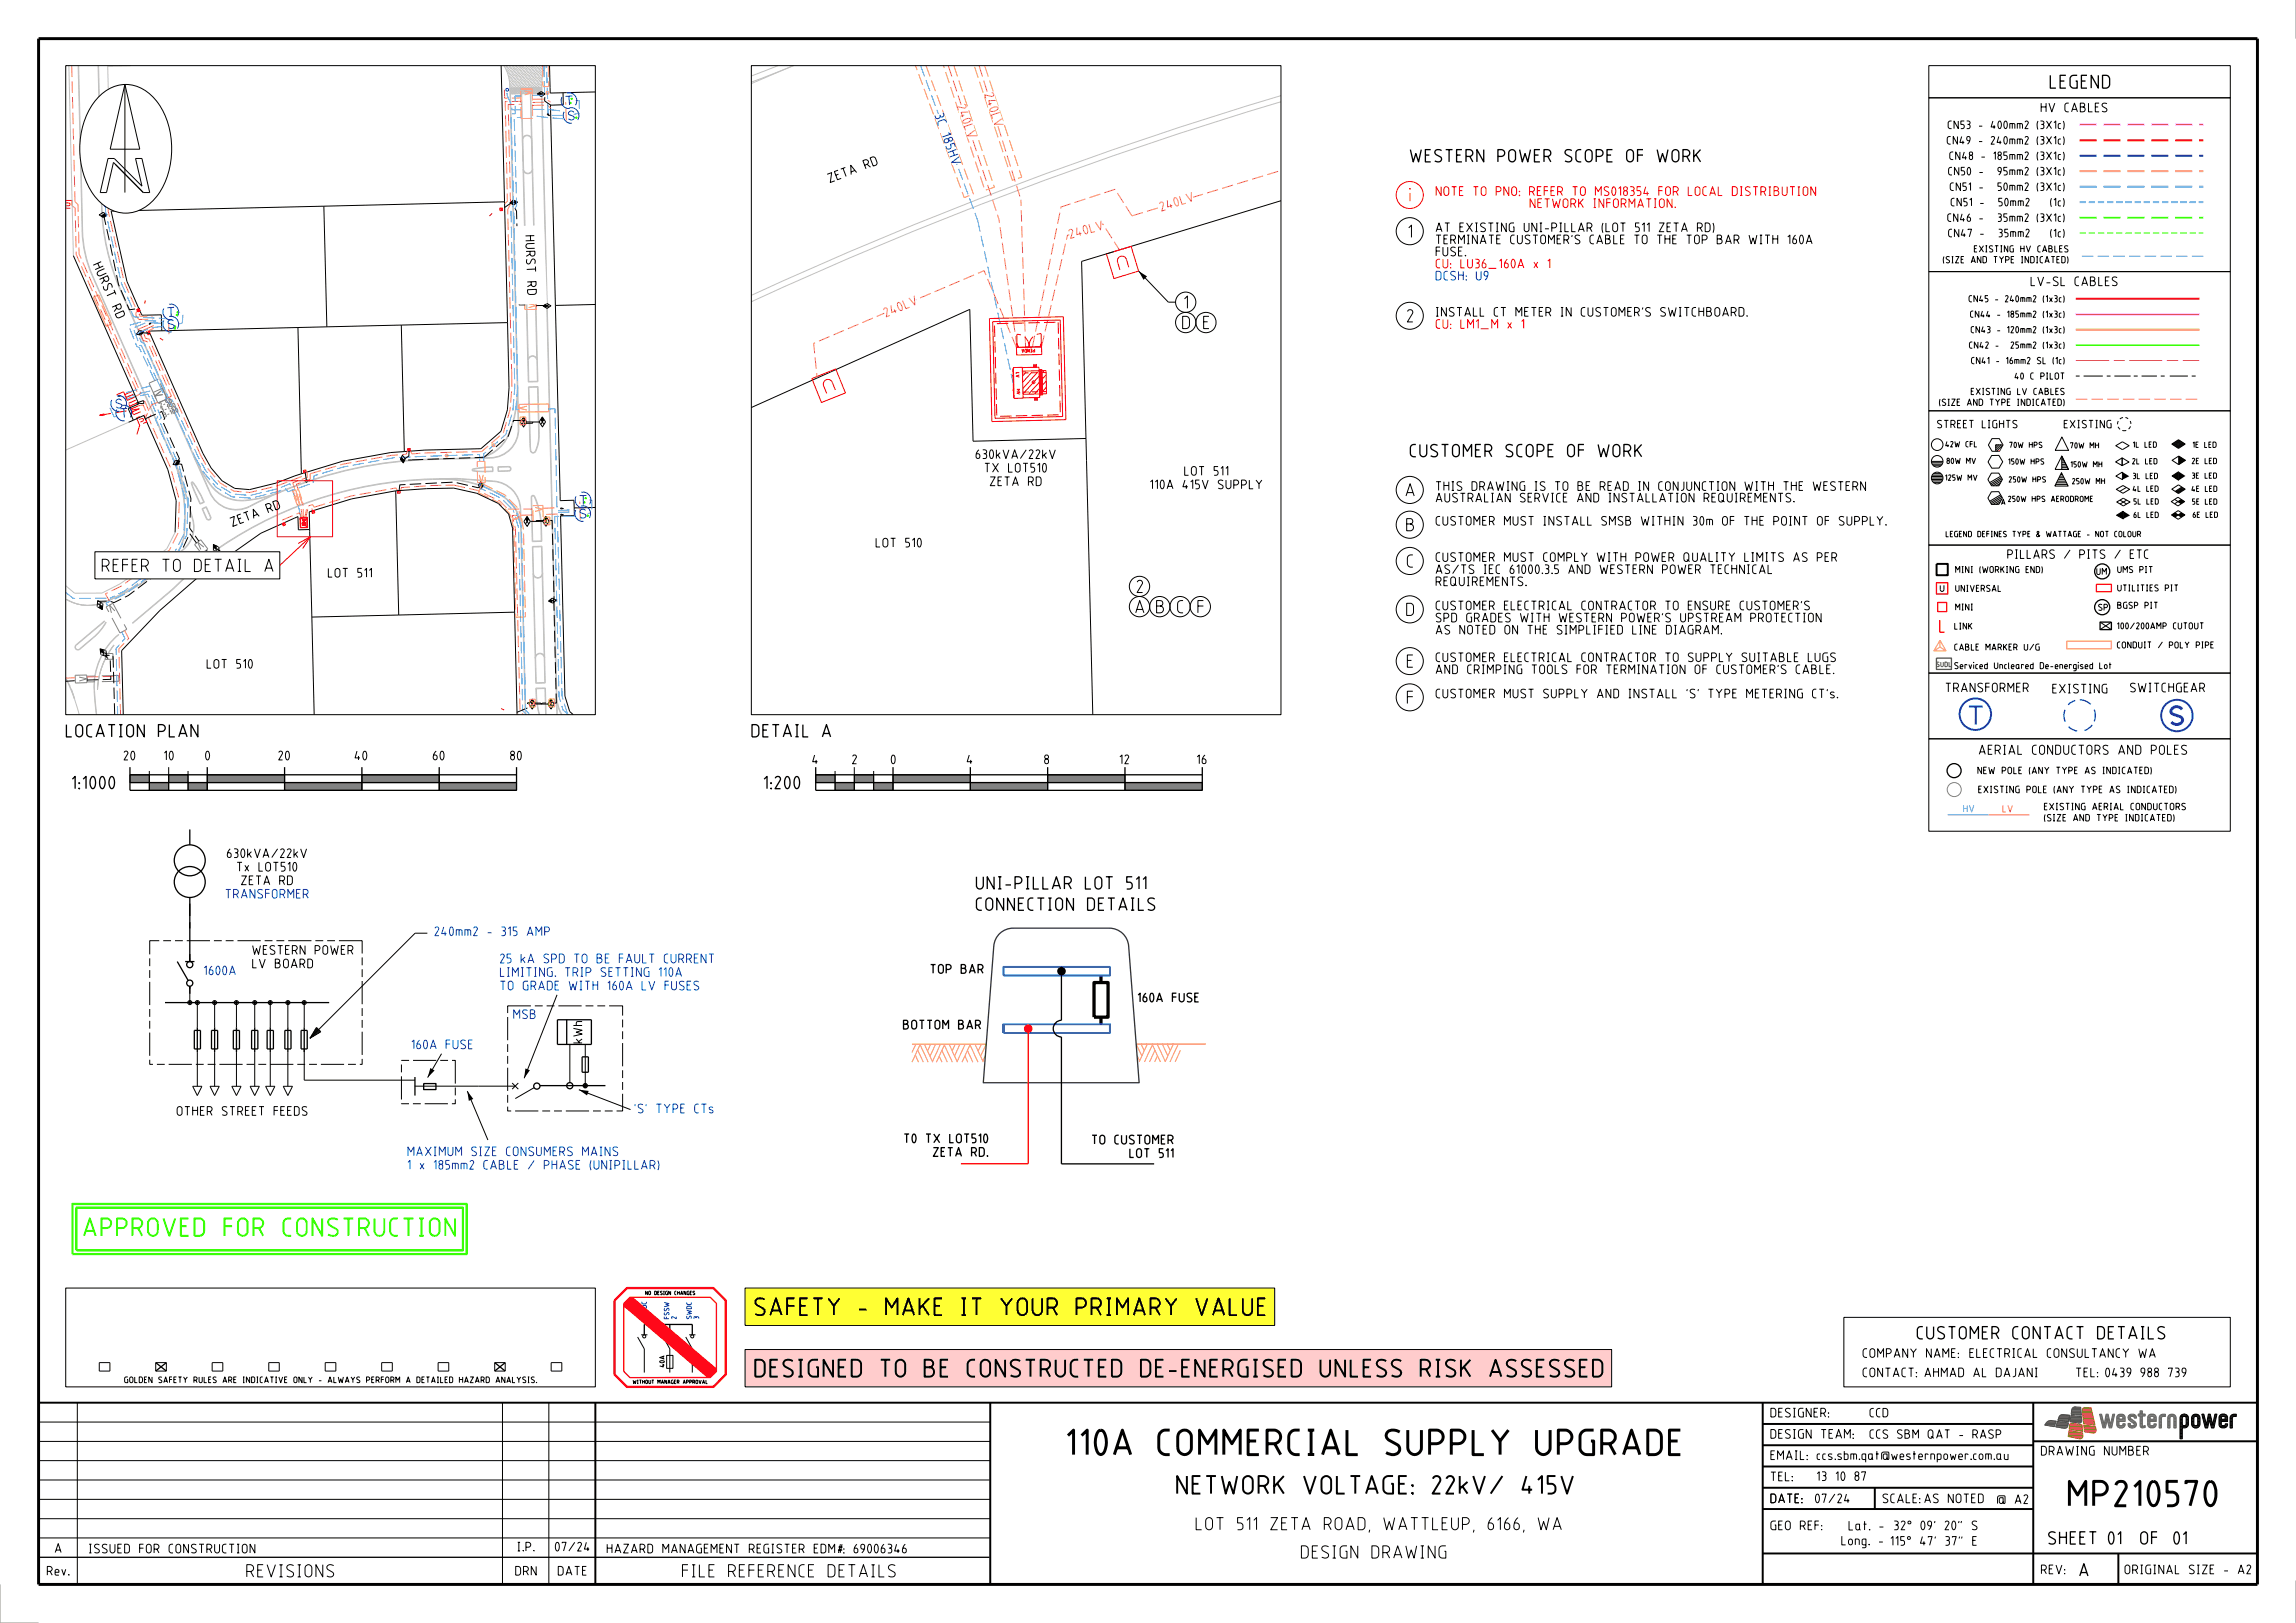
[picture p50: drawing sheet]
<svg xmlns="http://www.w3.org/2000/svg" width="594mm" height="420mm" viewBox="0 0 594 420" stroke-linecap="round" stroke-linejoin="round" font-family="sans-serif">
<defs><g id="words">
<g font-size="7">
<text x="273.1" y="376.7">110A COMMERCIAL SUPPLY UPGRADE</text>
<text x="532.5" y="390">MP210570</text>
</g>
<g font-size="5.1" fill="#03f">
<text x="509.1" y="187.7">T</text>
<text x="561.4" y="187.7">S</text>
</g>
<text font-size="5" fill="#3f0" x="21.5" y="320">APPROVED FOR CONSTRUCTION</text>
<text font-size="5" x="290.1" y="386.7">NETWORK VOLTAGE: 22kV/ 415V</text>
<g font-size="4.8">
<text x="195.2" y="340.6">SAFETY - MAKE IT YOUR PRIMARY VALUE</text>
<text x="195.2" y="356.5">DESIGNED TO BE CONSTRUCTED DE-ENERGISED UNLESS RISK ASSESSED</text>
</g>
<text font-size="3.6" x="530.3" y="23">LEGEND</text>
<g font-size="3.5">
<text x="364.7" y="42">WESTERN POWER SCOPE OF WORK</text>
<text x="364.3" y="61.6">1</text>
<text x="306.3" y="80">1</text>
<text x="363.9" y="83.5">2</text>
<text x="305.8" y="85.2">D E</text>
<text x="364.7" y="118.4">CUSTOMER SCOPE OF WORK</text>
<text x="363.6" y="128.5">A</text>
<text x="363.8" y="137.5">B</text>
<text x="26.3" y="148.1">REFER TO DETAIL A</text>
<text x="363.9" y="146.9">C</text>
<text x="294" y="153.5">2</text>
<text x="293.6" y="158.7">A B C F</text>
<text x="363.8" y="159.4">D</text>
<text x="363.9" y="172.8">E</text>
<text x="363.9" y="182.2">F</text>
<text x="17" y="190.8">LOCATION PLAN</text>
<text x="194.4" y="190.8">DETAIL A</text>
<text x="18.6" y="204.3">1:1000</text>
<text x="197.5" y="204.3">1:200</text>
<text x="252.4" y="230.2">UNI-PILLAR LOT 511</text>
<text x="252.4" y="235.7">CONNECTION DETAILS</text>
<text x="495.9" y="346.6">CUSTOMER CONTACT DETAILS</text>
<text x="294.4" y="396.1">LOT 511 ZETA ROAD, WATTLEUP, 6166, WA</text>
<text x="529.9" y="399.7">SHEET</text>
<text x="545.3" y="399.7">01</text>
<text x="555.2" y="399.7">OF01</text>
<text x="321.1" y="403.4">DESIGN DRAWING</text>
<text x="537.9" y="408">A</text>
<text x="63.7" y="408.2">REVISIONS</text>
<text x="176.4" y="408.2">FILE REFERENCE DETAILS</text>
</g>
<text font-size="3.5" fill="#f00" x="364.6" y="52.2">i</text>
<text font-size="2.6" x="511.9" y="195.3">AERIAL CONDUCTORS AND POLES</text>
<g font-size="2.5" fill="#0028fa">
<text x="146.3" y="27.4" transform="rotate(-4 146.3 27.4)">T</text>
<text x="241.7" y="29.8" transform="rotate(70 241.7 29.8)">3 C</text>
<text x="146.9" y="31.2" transform="rotate(-1 146.9 31.2)">S</text>
<text x="243.5" y="34.9" transform="rotate(70 243.5 34.9)">18</text>
<text x="244.5" y="37.7" transform="rotate(70 244.5 37.7)">5 HV</text>
<text x="371.4" y="72.6">DCSH: U9</text>
<text x="43.3" y="82" transform="rotate(-3 43.3 82)">T</text>
<text x="43.4" y="85.2" transform="rotate(-4 43.4 85.2)">S</text>
<text x="29.9" y="105.7" transform="rotate(-1 29.9 105.7)">S</text>
<text x="31.1" y="108.2" transform="rotate(-4 31.1 108.2)">T</text>
<text x="149.9" y="130.7" transform="rotate(-1 149.9 130.7)">T</text>
<text x="149.9" y="134.2" transform="rotate(-1 149.9 134.2)">S</text>
<text x="58.3" y="232.5">TRANSFORMER</text>
<text x="112.4" y="242.2">240mm2 - 315 AMP</text>
<text x="129.3" y="249.3">25 kA SPD TO BE FAULT CURRENT</text>
<text x="52.7" y="252.4">1600A</text>
<text x="129.3" y="256.3">TO GRADE WITH 160A LV FUSES</text>
<text x="129.3" y="252.8">LIMITING. TRIP SETTING 110A</text>
<text x="132.8" y="263.7">MSB</text>
<text x="106.4" y="271.5">160A FUSE</text>
<text x="164.1" y="288.1">'S' TYPE CTs</text>
<text x="105.4" y="299.2">MAXIMUM SIZE CONSUMERS MAINS</text>
<text x="105.4" y="302.7">1 x 185mm2 CABLE / PHASE (UNIPILLAR)</text>
</g>
<g font-size="2.5" fill="#f66">
<text x="247.5" y="27.5" transform="rotate(70 247.5 27.5)">2</text>
<text x="248" y="29.2" transform="rotate(70 248 29.2)">4</text>
<text x="254.6" y="24.5" transform="rotate(72 254.6 24.5)">2</text>
<text x="255.1" y="26.1" transform="rotate(72 255.1 26.1)">4</text>
<text x="255.8" y="28" transform="rotate(72 255.8 28)">0 LV</text>
<text x="248.7" y="31.1" transform="rotate(70 248.7 31.1)">0 LV</text>
<text x="304.1" y="53.6" transform="rotate(-18 304.1 53.6)">0 LV</text>
<text x="300.5" y="54.8" transform="rotate(-18 300.5 54.8)">2</text>
<text x="302.2" y="54.2" transform="rotate(-18 302.2 54.2)">4</text>
<text x="276.9" y="61.8" transform="rotate(-16 276.9 61.8)">2</text>
<text x="278.6" y="61.4" transform="rotate(-16 278.6 61.4)">4</text>
<text x="280.6" y="60.8" transform="rotate(-16 280.6 60.8)">0 LV</text>
<text x="229.2" y="82.2" transform="rotate(-23 229.2 82.2)">2</text>
<text x="230.9" y="81.5" transform="rotate(-23 230.9 81.5)">4</text>
<text x="232.7" y="80.7" transform="rotate(-23 232.7 80.7)">0 LV</text>
</g>
<g font-size="2.5">
<text x="528" y="29.1">HV CABLES</text>
<text x="214.7" y="47.4" transform="rotate(-21 214.7 47.4)">Z ET A</text>
<text x="224" y="43.9" transform="rotate(-21 224 43.9)">RD</text>
<text x="135.8" y="60.9" transform="rotate(88 135.8 60.9)">HURS T</text>
<text x="371.4" y="63.2">TERMINATE CUSTOMER'S CABLE TO THE TOP BAR WITH 160A</text>
<text x="371.4" y="60.1">AT EXISTING UNI-PILLAR (LOT 511 ZETA RD)</text>
<text x="24" y="68.6" transform="rotate(66 24 68.6)">HURS T</text>
<text x="371.4" y="66.3">FUSE.</text>
<text x="136.3" y="72.9" transform="rotate(88 136.3 72.9)">RD</text>
<text x="525.3" y="74.1">LV-SL CABLES</text>
<text x="28.8" y="79.4" transform="rotate(66 28.8 79.4)">RD</text>
<text x="371.4" y="82">INSTALL CT METER IN CUSTOMER'S SWITCHBOARD.</text>
<text x="252.4" y="118.8">630kVA/22kV</text>
<text x="254.7" y="122.3">TX LOT510</text>
<text x="256.1" y="125.8">ZETA RD</text>
<text x="306.4" y="123.1">LOT 511</text>
<text x="297.5" y="126.6">110A 415V SUPPLY</text>
<text x="371.4" y="130">AUSTRALIAN SERVICE AND INSTALLATION REQUIREMENTS.</text>
<text x="371.4" y="127">THIS DRAWING IS TO BE READ IN CONJUNCTION WITH THE WESTERN</text>
<text x="60.2" y="136.4" transform="rotate(-21 60.2 136.4)">Z ET A</text>
<text x="69.4" y="132.8" transform="rotate(-21 69.4 132.8)">RD</text>
<text x="371.4" y="136">CUSTOMER MUST INSTALL SMSB WITHIN 30m OF THE POINT OF SUPPLY.</text>
<text x="226.5" y="141.7">LOT 510</text>
<text x="84.8" y="149.5">LOT 511</text>
<text x="371.4" y="148.6">AS/TS IEC 61000.3.5 AND WESTERN POWER TECHNICAL</text>
<text x="371.4" y="145.4">CUSTOMER MUST COMPLY WITH POWER QUALITY LIMITS AS PER</text>
<text x="371.4" y="151.7">REQUIREMENTS.</text>
<text x="371.4" y="161.1">SPD GRADES WITH WESTERN POWER'S UPSTREAM PROTECTION</text>
<text x="371.4" y="157.9">CUSTOMER ELECTRICAL CONTRACTOR TO ENSURE CUSTOMER'S</text>
<text x="371.4" y="164.2">AS NOTED ON THE SIMPLIFIED LINE DIAGRAM.</text>
<text x="53.5" y="173">LOT 510</text>
<text x="371.4" y="171.3">CUSTOMER ELECTRICAL CONTRACTOR TO SUPPLY SUITABLE LUGS</text>
<text x="371.4" y="174.5">AND CRIMPING TOOLS FOR TERMINATION OF CUSTOMER'S CABLE.</text>
<text x="503.3" y="179.2">TRANSFORMER</text>
<text x="530.9" y="179.4">EXISTING</text>
<text x="550.1" y="179.2">SWITCHGEAR</text>
<text x="371.4" y="180.7">CUSTOMER MUST SUPPLY AND INSTALL 'S' TYPE METERING CT's.</text>
<text x="32" y="196.8">20</text>
<text x="42.4" y="196.8">10</text>
<text x="53.1" y="196.8">0</text>
<text x="72" y="196.8">20</text>
<text x="91.7" y="196.8">40</text>
<text x="112" y="196.8">60</text>
<text x="132" y="196.8">80</text>
<text x="210.1" y="197.8">4</text>
<text x="220.4" y="197.8">2</text>
<text x="230.5" y="197.8">0</text>
<text x="250.1" y="197.8">4</text>
<text x="270.1" y="197.8">8</text>
<text x="289.6" y="197.8">12</text>
<text x="309.6" y="197.8">16</text>
<text x="58.7" y="222">630kVA/22kV</text>
<text x="61.2" y="225.5">Tx LOT510</text>
<text x="62.4" y="229">ZETA RD</text>
<text x="65.2" y="250.6">LV BOARD</text>
<text x="65.2" y="247.1">WESTERN POWER</text>
<text x="240.7" y="252">TOP BAR</text>
<text x="294.3" y="259.4">160A FUSE</text>
<text x="150.7" y="270" transform="rotate(-90 150.7 270)">kWh</text>
<text x="233.6" y="266.4">BOTTOM BAR</text>
<text x="45.7" y="288.7">OTHER STREET FEEDS</text>
<text x="233.8" y="295.9">T0 TX LOT510</text>
<text x="241.4" y="299.4">ZETA RD.</text>
<text x="282.4" y="296.2">TO CUSTOMER</text>
<text x="292.2" y="299.7">LOT 511</text>
<text x="481.9" y="351.4">COMPANY NAME: ELECTRICAL CONSULTANCY WA</text>
<text x="481.9" y="356.4">CONTACT:AHMAD AL DAJANI</text>
<text x="537" y="356.4">TEL:0439 988 739</text>
<text x="458" y="366.8">DESIGNER:</text>
<text x="458" y="377.8">EMAIL:ccs.sbm.qat@westernpower.com.au</text>
<text x="458" y="372.3">DESIGN TEAM:</text>
<text x="528" y="376.7">DRAWING NUMBER</text>
<text x="458" y="383.3">TEL:</text>
<text x="470" y="383.2">13 10 87</text>
<text x="458" y="389">DATE: 07/24</text>
<text x="458" y="389">DATE:</text>
<text x="487" y="389">SCALE:</text>
<text x="497.8" y="389">AS NOTED</text>
<text x="516.6" y="389.2">@ A2</text>
<text x="458" y="396">GEO REF:</text>
<text x="14.2" y="401.9">A</text>
<text x="23" y="402">ISSUED FOR CONSTRUCTION</text>
<text x="133.8" y="401.5">I.P.</text>
<text x="143.6" y="401.5">07/24</text>
<text x="157" y="402">HAZARD MANAGEMENT REGISTER EDM#: 69006346</text>
<text x="476.4" y="399.9">Long. -115° 47' 37&quot; E</text>
<text x="478.2" y="396">Lat. -32° 09' 20&quot; S</text>
<text x="12.1" y="407.7">Rev.</text>
<text x="133.3" y="407.7">DRN</text>
<text x="144.3" y="407.7">DATE</text>
<text x="528" y="407.4">REV:</text>
<text x="549.6" y="407.4">ORIGINAL SIZE - A2</text>
</g>
<g font-size="2.5" fill="#f00">
<text x="371.4" y="50.7">NOTE TO PNO: REFER TO MS018354 FOR LOCAL DISTRIBUTION</text>
<text x="384.7" y="53.8">NETWORK INFORMATION.</text>
<text x="371.4" y="69.5">CU: LU36_160A x 1</text>
<text x="371.4" y="85.1">CU: LM1_M x 1</text>
</g>
<g font-size="2.4">
<text x="519.3" y="144.6">PILLARS / PITS / ETC</text>
<text x="483.7" y="366.8">CCD</text>
<text x="483.7" y="372.3">CCS SBM QAT - RASP</text>
</g>
<g font-size="2.2">
<text x="503.9" y="33.4">CN53 - 400mm2 (3X1c)</text>
<text x="503.7" y="37.4">CN49 - 240mm2 (3X1c)</text>
<text x="504.3" y="41.4">CN48 - 185mm2 (3X1c)</text>
<text x="504" y="45.4">CN50 -</text>
<text x="515.5" y="45.4">95mm2 (3X1c)</text>
<text x="504.4" y="49.4">CN51 -</text>
<text x="504.7" y="53.4">CN51 -</text>
<text x="515.8" y="49.4">50mm2 (3X1c)</text>
<text x="516.9" y="53.4">50mm2</text>
<text x="530.2" y="53.4">(1c)</text>
<text x="503.8" y="57.4">CN46 -</text>
<text x="515.4" y="57.4">35mm2 (3X1c)</text>
<text x="504" y="61.4">CN47 -</text>
<text x="516.5" y="61.4">35mm2</text>
<text x="530.1" y="61.4">(1c)</text>
<text x="501.1" y="110.8">STREET LIGHTS</text>
<text x="533.9" y="110.8">EXISTING</text>
</g>
<g font-size="1.9">
<text x="511.6" y="200.3">NEW POLE (ANY TYPE AS INDICATED)</text>
<text x="511.8" y="205.2">EXISTING POLE (ANY TYPE AS INDICATED)</text>
<text x="528.8" y="209.6">EXISTING AERIAL CONDUCTORS</text>
<text x="528.8" y="212.6">(SIZE AND TYPE INDICATED)</text>
</g>
<text font-size="1.9" fill="#39f" x="507.9" y="210.2">HV</text>
<text font-size="1.9" fill="#f66" x="518.1" y="210.2">LV</text>
<g font-size="1.8">
<text x="510.7" y="65.3">EXISTING HV CABLES</text>
<text x="502.7" y="68.1">(SIZE AND TYPE INDICATED)</text>
<text x="509.3" y="78.2">CN45 - 240mm2 (1x3c)</text>
<text x="509.7" y="82.2">CN44 - 185mm2 (1x3c)</text>
<text x="509.9" y="86.2">CN43 - 120mm2 (1x3c)</text>
<text x="509.4" y="90.2">CN42 -</text>
<text x="510" y="94.2">CN41 - 16mm2 SL (1c)</text>
<text x="519.1" y="90.2">25mm2 (1x3c)</text>
<text x="521.2" y="98.2">40 C PILOT</text>
<text x="501.7" y="105">(SIZE AND TYPE INDICATED)</text>
<text x="509.9" y="102.2">EXISTING LV CABLES</text>
<text x="505.9" y="148.3">MINI (WORKING END)</text>
<text x="542.4" y="148.8">UM</text>
<text x="547.8" y="148.3">UMS PIT</text>
<text x="505.9" y="153.1">UNIVERSAL</text>
<text x="547.8" y="153">UTILITIES PIT</text>
<text x="505.9" y="158">MINI</text>
<text x="542.9" y="158">SP</text>
<text x="547.8" y="157.5">BGSP PIT</text>
<text x="505.6" y="162.9">LINK</text>
<text x="547.7" y="167.8">CONDUIT / POLY PIPE</text>
<text x="547.7" y="162.8">100/200AMP CUTOUT</text>
<text x="505.6" y="168.3">CABLE MARKER U/G</text>
<text x="505.6" y="173.1">Serviced Uncleared De-energised Lot</text>
</g>
<g font-size="1.6">
<text x="503.3" y="115.7">42W CFL</text>
<text x="519.9" y="115.9">70W HPS</text>
<text x="535.6" y="116.1">70W MH</text>
<text x="551.8" y="115.9">1L LED</text>
<text x="567.2" y="115.9">1E LED</text>
<text x="503.2" y="124.4">125W MV</text>
<text x="503.6" y="120">80W MV</text>
<text x="519.6" y="120.2">150W HPS</text>
<text x="519.7" y="124.8">250W HPS</text>
<text x="535.7" y="120.9">150W MH</text>
<text x="536.1" y="125.3">250W MH</text>
<text x="551.6" y="120.1">2L LED</text>
<text x="551.8" y="123.9">3L LED</text>
<text x="567.1" y="120.1">2E LED</text>
<text x="567.1" y="123.9">3E LED</text>
<text x="517.7" y="130.6">A</text>
<text x="519.5" y="129.9">250W HPS AERODROME</text>
<text x="551.8" y="127.2">4L LED</text>
<text x="552" y="130.6">5L LED</text>
<text x="567" y="127.3">4E LED</text>
<text x="567.1" y="130.6">5E LED</text>
<text x="552" y="134">6L LED</text>
<text x="567.3" y="134">6E LED</text>
<text x="503.4" y="139">LEGEND DEFINES TYPE &amp; WATTAGE - NOT COLOUR</text>
<text x="32.2" y="357.9">GOLDEN SAFETY RULES ARE INDICATIVE ONLY - ALWAYS PERFORM A DETAILED HAZARD ANALYSIS.</text>
</g>
<text font-size="1.3" fill="#329932" x="501" y="172.6">SUDL</text>
<g font-size="1.3" fill="#0028fa">
<text x="167.3" y="341.1" transform="rotate(-90 167.3 341.1)">SWDC</text>
<text x="169.2" y="341.1" transform="rotate(-90 169.2 341.1)">1</text>
<text x="173.1" y="341.3" transform="rotate(-90 173.1 341.3)">FSSW</text>
<text x="175" y="341.3" transform="rotate(-90 175 341.3)">2</text>
<text x="178.9" y="341.3" transform="rotate(-90 178.9 341.3)">SWDC</text>
<text x="180.8" y="341.3" transform="rotate(-90 180.8 341.3)">3</text>
</g>
<text font-size="1.3" x="171.9" y="353.8" transform="rotate(-90 171.9 353.8)">40A</text>
<g font-size="1.2" fill="#828282">
<text x="41.6" y="105.5" transform="rotate(-22 41.6 105.5)">2 - 5</text>
<text x="41.9" y="106.8" transform="rotate(-22 41.9 106.8)">3 - 15</text>
<text x="44" y="104.5" transform="rotate(-22 44 104.5)">0</text>
<text x="44.9" y="105.5" transform="rotate(-22 44.9 105.5)">0</text>
<text x="45.6" y="106.8" transform="rotate(-22 45.6 106.8)">0</text>
<text x="42.6" y="108" transform="rotate(-22 42.6 108)">3 - 10</text>
</g>
<g font-size="1">
<text x="167" y="335.1">NO DESIGN CHANGES</text>
<text x="163.7" y="358.1">WITHOUT MANAGER APPROVAL</text>
</g>
<g font-size=".9" fill="#f00">
<text x="267.7" y="90.3" transform="rotate(179 267.7 90.3)">P ENDA</text>
<text x="262.8" y="96.4" transform="rotate(89 262.8 96.4)">LV</text>
<text x="263" y="100.7" transform="rotate(89 263 100.7)">HV</text>
</g>
</g></defs>
<path d="M35.6 82.2a1.3 1.3 0 0 1-.1-1.7M263.1 89.9l-4.7-33.1M265.3 89.9l-1.2-38.2M267.1 89.8l7.4-36.2 14-4.6 4.3 6.9M269.5 89.7l6.7-28.8 9.1-3 4.2 6.6M78.3 134.7l-.4-3.3M78.5 134.7l-.1-3.8M78.7 134.7l.7-3.7 1.5-.4 .4 .7M79 134.6l.6-2.8 .9-.3 .5 .6" fill="none" stroke="#f66" stroke-width=".26" stroke-dasharray="3 1.1" stroke-linecap="butt"/>
<path d="M27.9 17l.9 37.6M45.3 137.8l-2.1 4.2-5.9 4.7-6.2 4.4-4.7 2.4h-7.1l-2.3-1.9" fill="none" stroke="#c0c0c0" stroke-width=".26"/>
<g fill="none" stroke="#000" stroke-width=".26">
<path d="M129.6 17l.9 35.2M142.2 17l.1 7.1 3.4-.1M145.7 24v3.1l-3.3 .1 1.3 51.8M154 23.8l-8.3 .2M83.8 53.4l-55 1.2 4 18.2 3.9 8.8 5-.1 .1 4.1M83.8 53.4l.8 31.2M130.5 52.2l-46.7 1.2M130.5 52.2l.8 31.3M331.4 51.9l-43.3 13.2M143.7 79l1.2 50.6 3.6-.1 .1 1.9M154 78.8l-10.3 .2M41.8 85.6l-3.3 .1 14 31.6 2.1 3.8 2.8 3.3 3.3 2 3.9 .3 6.8-1.7 6.6-2.4"/>
<path d="M77.1 84.8l.9 37.8M77.1 84.8l-35.3 .8M84.6 84.6l-7.5 .2M103.8 84.1l.8 32.8M103.8 84.1l-19.2 .5M131.3 83.5l-27.5 .6M131.3 83.5l.4 16.8-.4 5.8-1.7 5.5-5.2 4.5-14.5 .4-5.3 .4M241.9 84.1l-47.5 21.4M37.7 108.5l5.7 13 2.2 8.1-.3 8.2M104.6 116.9l-3.5 .2-12.5 2.3-10.6 3.2M76.2 134.1l-8.7 3.9M91 129.1l-10.2 3.1"/>
<path d="M148.6 131.4v2l-3.6 .1 1.2 46.6 1.2 4 .9 .8M154 131.3l-5.4 .1M133.1 158.4l.7 26.5M17 333.3h137v25.6h-137zM25.7 352.6h2.7v2.2h-2.7zM40.3 352.6h2.7v2.2h-2.7zM54.9 352.6h2.7v2.2h-2.7zM69.5 352.6h2.7v2.2h-2.7zM84.1 352.6h2.8v2.2h-2.8zM98.7 352.6h2.8v2.2h-2.8zM113.3 352.6h2.8v2.2h-2.8zM128 352.6h2.7v2.2h-2.7z"/>
<path d="M142.6 352.6h2.7v2.2h-2.7z"/>
</g>
<path d="M53.6 200.5h20v2h-20z" fill="#828282"/>
<path d="M53.6 200.5h20v2h-20z" fill="none" stroke="#000" stroke-width=".26"/>
<path d="M73.6 202.5h20v2h-20z" fill="#828282"/>
<path d="M73.6 202.5h20v2h-20z" fill="none" stroke="#000" stroke-width=".26"/>
<path d="M93.6 200.5h20v2h-20z" fill="#828282"/>
<path d="M93.6 200.5h20v2h-20z" fill="none" stroke="#000" stroke-width=".26"/>
<path d="M113.6 202.5h20v2h-20z" fill="#828282"/>
<path d="M113.6 202.5h20v2h-20z" fill="none" stroke="#000" stroke-width=".26"/>
<path d="M48.6 202.5h5v2h-5z" fill="#828282"/>
<path d="M48.6 202.5h5v2h-5z" fill="none" stroke="#000" stroke-width=".26"/>
<path d="M43.6 200.5h5v2h-5z" fill="#828282"/>
<path d="M43.6 200.5h5v2h-5z" fill="none" stroke="#000" stroke-width=".26"/>
<path d="M38.6 202.5h5v2h-5z" fill="#828282"/>
<path d="M38.6 202.5h5v2h-5z" fill="none" stroke="#000" stroke-width=".26"/>
<path d="M33.6 200.5h5v2h-5z" fill="#828282"/>
<path d="M33.6 200.5h5v2h-5zM179.1 349.1v6.1" fill="none" stroke="#000" stroke-width=".26"/>
<path d="M166.7 342.7h12.4" fill="none" stroke="#000" stroke-width=".34"/>
<path d="M231 200.5h20v2h-20z" fill="#828282"/>
<path d="M231 200.5h20v2h-20z" fill="none" stroke="#000" stroke-width=".26"/>
<path d="M251 202.5h20v2h-20z" fill="#828282"/>
<path d="M251 202.5h20v2h-20z" fill="none" stroke="#000" stroke-width=".26"/>
<path d="M271 200.5h20v2h-20z" fill="#828282"/>
<path d="M271 200.5h20v2h-20z" fill="none" stroke="#000" stroke-width=".26"/>
<path d="M291 202.5h20v2h-20z" fill="#828282"/>
<path d="M291 202.5h20v2h-20z" fill="none" stroke="#000" stroke-width=".26"/>
<path d="M226 202.5h5v2h-5z" fill="#828282"/>
<path d="M226 202.5h5v2h-5z" fill="none" stroke="#000" stroke-width=".26"/>
<path d="M221 200.5h5v2h-5z" fill="#828282"/>
<path d="M221 200.5h5v2h-5z" fill="none" stroke="#000" stroke-width=".26"/>
<path d="M216 202.5h5v2h-5z" fill="#828282"/>
<path d="M216 202.5h5v2h-5z" fill="none" stroke="#000" stroke-width=".26"/>
<path d="M211 200.5h5v2h-5z" fill="#828282"/>
<path d="M211 200.5h5v2h-5z" fill="none" stroke="#000" stroke-width=".26"/>
<g fill="#c0c0c0">
<path d="M18.4 178.9l.1 .2z" fill-rule="evenodd"/>
<path d="M18.4 178.9l.1 .2z" fill-rule="evenodd"/>
<path d="M20 183.3l.1 .1z" fill-rule="evenodd"/>
<path d="M20 183.3l.1 .1z" fill-rule="evenodd"/>
<path d="M18.4 178.3l.2 .1z" fill-rule="evenodd"/>
<path d="M18.4 178.3l.2 .1z" fill-rule="evenodd"/>
</g>
<g fill="none" stroke="#c0c0c0" stroke-width=".26">
<path d="M17.8 17l1.2 49.2M20.2 17l1 42.8a30 30 0 0 0 2.6 11.5l20.6 46.6a38.3 38.3 0 0 1 2.8 22.1l-.6 1.6-.8 1.4-1.7 1.8M20.4 17l1 42.8a30.9 30.9 0 0 0 2.5 11.4l22.3 50.5 3.8 12.8a7.9 7.9 0 0 1-3.7 8.7l-6.1 5.1a39.9 39.9 0 0 1-11.2 6.7M25.4 17l.8 36.3a57.5 57.5 0 0 0 4.9 21.8l18.9 42.9M25.5 17l.9 36.3a57.2 57.2 0 0 0 4.9 21.7l19.3 43.8a31.5 31.5 0 0 0 5.3 8.1 10.8 10.8 0 0 0 10.2 2.2 41.8 41.8 0 0 0 10.3-3.4 107.4 107.4 0 0 1 35.3-6.9l11-.3a10.3 10.3 0 0 0 9.6-8.2 29.8 29.8 0 0 0 1.5-10.1l-1.9-75.9M33.9 17l-6 .1M130.4 17a10.7 10.7 0 0 1 1.5 5.8l8.3-.2a10.3 10.3 0 0 1 1.1-5.6M130.5 17.1l.2 .2M130.8 17.4l.3 .3M130.8 17l5.4 5.7-1.5 1.6M130.9 18l4.5 4.7M131.2 17.8l.2 .2"/>
<path d="M131.3 17l.2 .2M131.3 18.9l.3 .2M131.5 18.1l.2 .3M131.5 19.5l3 3.3M131.6 17.3l.2 .3M131.7 19.2l.2 .3M131.7 17l5.4 5.7-1.5 1.6M131.8 18.5l.2 .2M131.9 17.7l.3 .2M132 19.6l.2 .2M132.1 17l.2 .2M132.1 18.8l.2 .2"/>
<path d="M132.3 18l.2 .3M132.3 19.9l.2 .2M132.4 17.3l.2 .2M132.4 19.1l.2 .3M132.5 17l5.4 5.7M132.6 18.4l.2 .2M132.7 17.6l.2 .2M132.8 19.5l.2 .2M132.9 18.7l.2 .2M133 17v.1M133 17.9l.2 .3M133.1 19.8l.2 .3"/>
<path d="M133.2 17.2l.2 .2M133.2 19.1l.2 .2M133.4 18.3l.2 .2M133.4 17l5.3 5.7M133.5 17.5l.2 .3M133.5 19.4l.2 .2M133.7 18.6l.2 .3M133.8 17.9l.2 .2M133.8 19.7l.3 .3M133.9 17.1l.3 .2M134 19l.2 .2M134.1 18.2l.2 .2"/>
<path d="M134.3 17l5.3 5.7M134.3 17.4l.2 .3M134.3 19.3l.2 .2M134.4 18.5l.3 .3M134.6 17.8l.2 .2M134.6 19.7l.2 .2M134.7 17l.2 .2M134.8 18.9l.2 .2M134.9 18.1l.2 .2M134.9 20l.2 .2M135 17.3l.3 .3M135.1 19.2l.2 .3"/>
<path d="M135.1 17l5.1 5.4M135.2 18.5l.2 .2M135.4 17.7l.2 .2M135.4 19.6l.2 .2M135.5 18.8l.2 .2M135.5 17l.2 .1M135.7 18l.2 .3M135.7 19.9l.2 .2M135.8 17.3l.2 .2M135.9 19.1l.2 .2M136 17l4.2 4.4M136 18.4l.2 .2"/>
<path d="M136.1 17.6l.2 .2M136.2 19.5l.2 .2M136.3 18.7l.2 .2M136.4 17l.1 .1M136.5 17.9l.2 .3M136.5 19.8l.2 .3M136.6 17.2l.2 .2M136.6 19.1l.2 .2M136.8 18.3l.2 .2M136.8 17l3.4 3.6M136.9 17.5l.2 .2M136.9 19.4l.3 .2"/>
<path d="M137.1 18.6l.2 .3M137.2 17.9l.2 .2M137.3 19.7l.2 .2M137.4 17.1l.2 .2M137.4 19l.2 .2M137.5 18.2l.3 .2M137.7 17l2.6 2.8M137.7 17.4l.2 .3M137.7 19.3l.2 .2M137.9 18.5l.2 .3M138 17.8l.2 .2M138 19.6l.3 .3"/>
<path d="M138.1 17l.3 .2M138.2 18.9l.2 .2M138.3 18.1l.2 .2M138.4 20l.2 .2M138.5 17.3l.2 .3M138.5 19.2l.2 .3M138.6 17l1.9 2M138.6 18.5l.3 .2M138.8 17.7l.2 .2M138.8 19.6l.2 .2M139 18.8l.2 .2M139 17l.1 .1"/>
<path d="M139.1 18l.2 .3M139.1 19.9l.3 .2M139.2 17.3l.3 .2M139.3 19.1l.2 .2M139.4 18.4l.2 .2M139.4 17l1.3 1.4M139.6 17.6l.2 .2M139.6 19.5l.2 .2M139.7 18.7l.2 .2M139.8 17l.1 .1M139.9 17.9l.2 .3M139.9 19.8l.3 .3"/>
<path d="M140 17.2l.2 .2M140.1 19l.2 .3M140.2 18.3l.2 .2M140.3 17l.6 .7M140.3 17.5l.2 .2M140.4 19.4h.1M140.5 18.6l.1 .1M140.7 17.8l.1 .2M140.8 17.1l.2 .2M141.1 17l.1 .1M131.7 20.1v.1M131.8 20.7l1.9 2.1"/>
<path d="M131.8 20.3l.2 .3M131.8 21.3h.1M131.9 21.7l2.5 2.6M131.9 22.7l1.7 1.6M131.9 22.2l.2 .3M131.9 22.8l8.3-.2v1.5l-8.3 .2zM131.9 23.6l.8 .7M132 21.5l.3 .2M132.1 24.3l2.1 86.6a7.5 7.5 0 0 1-7.3 7.7l-15.2 .3a107 107 0 0 0-39 8.4M132.2 20.7l.2 .2M132.2 22.8l-.3 .3 1.2 1.2M132.2 22.6l.2 .2"/>
<path d="M132.4 21.8l.2 .2M132.5 22.8l1.5 1.5M132.5 21l.2 .3M132.6 20.3l.2 .2M132.6 22.8l-.7 .7M132.7 22.1l.2 .2M132.8 21.4l.2 .2M132.9 20.6l.2 .2M133 22.5l.2 .2M133.1 22.8l-1.2 1.2 .4 .3M133.1 21.7l.2 .2M133.3 20.9l.2 .2"/>
<path d="M133.4 22.8l1.4 1.5 1.7 69M133.4 20.2l.2 .2M133.5 22.1l.2 .2M133.5 22.8l-1.5 1.5M133.6 21.3l.2 .2M133.7 20.5l.2 .2M133.8 22.4l.2 .2M133.8 22.8l1.5 1.5M133.9 21.6l.2 .3M134 22.8l-1.5 1.5M134.1 20.9l.2 .2M134.1 22.7v.1"/>
<path d="M134.2 20.1l.2 .2M134.2 22.8l1.5 1.5M134.2 22l.2 .2M134.4 21.2l.2 .2M134.4 22.8l-1.5 1.5M134.5 20.4l.2 .3M134.5 22.3l.3 .2M134.7 21.5l.2 .2M134.7 22.8l1.5 1.4M134.8 20.8l.2 .2M134.9 22.8l-1.6 1.5M134.9 22.6l.1 .2"/>
<path d="M135 24.3l.3 11.3M135 21.9l.2 .2M135.1 22.8l1.5 1.4M135.1 21.1l.3 .2M135.3 20.3l.2 .2M135.3 22.7l-1.5 1.6M135.3 22.2l.2 .3M135.5 21.4l.2 .3M135.6 22.7l1.5 1.5M135.6 20.7l.2 .2M135.6 22.6l.2 .1M135.7 35.3a1.11 1.11 0 0 1 1.8 .9l.2 7.5a1.09 1.09 0 0 1-1.1 1.1 1.09 1.09 0 0 1-1.1-1.1l-.2-7.5z"/>
<path d="M135.7 22.7l-1.4 1.6M135.8 21.8l.2 .2M135.9 21l.2 .3M136 22.7l1.5 1.5M136 20.3l.3 .2M136.1 22.1l.2 .2M136.2 21.4l.3 .2M136.4 20.6l.2 .2M136.4 22.5l.2 .2M136.4 22.7l1.5 1.5M136.6 21.7l.2 .2M136.7 22.7l-1.6 1.6"/>
<path d="M136.7 20.9l.2 .2M136.8 20.2l.3 .2M136.9 22l.2 .3M136.9 22.7l1.5 1.5M137 21.3l.2 .2M137.2 20.5l.2 .2M137.2 24.2l.3 11.4M137.2 22.4l.2 .2M137.3 22.7l1.5 1.5M137.3 24.2l1.7 69.1M137.3 21.6l.2 .3M137.5 20.8l.2 .3"/>
<path d="M137.5 22.7l-1.4 1.6M137.6 20.1l.2 .2M137.7 22l.2 .2M137.7 22.7l1.5 1.4M137.8 21.2l.2 .2M137.9 20.4l.2 .3M138 22.3l.2 .2M138 22.7l-1.5 1.5M138.1 21.5l.2 .2M138.2 22.7l1.4 1.4 .6-.6M138.3 20.8l.2 .2M138.3 22.6v.1"/>
<path d="M138.4 22.7l-1.5 1.5M138.4 21.9l.2 .2M138.6 21.1l.2 .2M138.6 22.7l1.5 1.4M138.7 20.3l.2 .2M138.7 22.2l.3 .3M138.9 21.4l.2 .3M138.9 22.7l-1.5 1.5M139 20.7l.2 .2M139.1 22.6l.1 .1M139.1 22.7l1.1 1.1M139.2 21.8l.2 .2"/>
<path d="M139.3 22.7l-1.5 1.5M139.3 21l.3 .3M139.5 20.2l.2 .3M139.5 22.7l.7 .7M139.5 22.1l.2 .2M139.7 21.4l.2 .2M139.8 22.6l-1.5 1.6M139.8 20.6l.2 .2M139.8 22.5l.2 .1M139.9 22.6l.3 .3M140 21.7l.2 .2M140.1 24.1l3.9 160.8"/>
<path d="M140.1 20.9l.1 .1M140.2 23.1l-1 1M140.2 22.7l-1.5 1.5M140.2 24.1l3.9 156.1 .4 2.8 .9 1.9M140.2 24l-.1 .1M140.3 20.2h.1M135.5 44.3l.4 16M137.7 44.3l.4 16M137.8 41.7l-.2-5.5a1.24 1.24 0 0 0-1.3-1.2 1.24 1.24 0 0 0-1.2 1.2l.2 5.6M137.8 43.7a1.25 1.25 0 0 1-1.2 1.3 1.25 1.25 0 0 1-1.3-1.2M136.1 70l.6 22.7M138.3 60.9a1.25 1.25 0 0 0-1.3-1.3 1.25 1.25 0 0 0-1.3 1.3"/>
<path d="M138.3 69.4l-.2-8.5a1.09 1.09 0 0 0-1.2-1.1 1.09 1.09 0 0 0-1 1.1l.2 8.5M138.3 69.9l.6 22.8M137.1 92.4a1.1 1.1 0 0 1 1.2-.1 1.1 1.1 0 0 1 .6 1l.1 5.4h-2.2l-.1-5.4zM139 93.3l.2 5.5-2.5 .1-.2-5.6M139 93.3a1.25 1.25 0 0 0-1.2-1.2 1.25 1.25 0 0 0-1.3 1.2M33.3 109.3l-16.3 7.2M44.5 117.9a38.4 38.4 0 0 1 2.9 22.2l-.6 1.5-.9 1.5-1.7 1.9M50 118l.9 1.7a31.2 31.2 0 0 0 4.9 7.4 11 11 0 0 0 10.3 2.1l2.9-.6 3.7-1.3M50 118l4.3 9.5a7.6 7.6 0 0 0 11.2 3.2l7.2-3.4M133.9 103.2l.2 7.7a7.3 7.3 0 0 1-7.2 7.5l-2.5 .1 2.5-.1M133.9 100.2a27.3 27.3 0 0 1-3.3 14.2 9.9 9.9 0 0 1-7.9 4.3M136.7 100.1l2.5-.1 .3 12.4a8.8 8.8 0 0 1-1.1 4.7 .8 .8 0 0 1-.9 0 .8 .8 0 0 1-.3-.9z"/>
<path d="M136.8 100.2h2.3l.2 12.2a8.8 8.8 0 0 1-1 4.6 .67 .67 0 0 1-.8 0 .67 .67 0 0 1-.2-.8zM45.8 121.1l1.1 2.9 2.9 10.5a7.7 7.7 0 0 1-3.6 8.6l-.8 .6M49.5 124.8l.3-.1a18.3 18.3 0 0 1 3.1 5.3l-1.1 .5-1.6-3.4-.7-2zM49.7 124.9a16.6 16.6 0 0 1 3 5l-.9 .4-1.8-4.1zM51.6 121.1l2.8 6.3a7.6 7.6 0 0 0 11.5 2.9l4.3-2M52.2 131.6l1.2-.5 1.1 2.6a.63 .63 0 0 1-.3 .8 .63 .63 0 0 1-.8-.3zM52.4 131.7l.9-.4 1.1 2.5a.48 .48 0 0 1-.2 .6 .48 .48 0 0 1-.7-.2zM113.6 123.9a28.7 28.7 0 0 1 18.1 5.7 10.1 10.1 0 0 1 3.2 7M116.6 123.9l11.2 .7a7.4 7.4 0 0 1 6.8 7.2l.1 3.1M122.3 121.4l2.6-.5 2.6-.1 .1 1.2-5.2-.1-.2-.1zM122.3 121.5l2.6-.4 2.5-.2v1h-3.9l-1.1-.1zM128.8 120.8l2.8-.1a.62 .62 0 0 1 .6 .6 .62 .62 0 0 1-.6 .6l-2.8 .1z"/>
<path d="M128.9 120.9l2.7-.1a.48 .48 0 0 1 .5 .5 .48 .48 0 0 1-.5 .5l-2.6 .1zM137.6 128.3a.5 .5 0 0 1 .8 .2 20 20 0 0 1 1.7 7.6l.1 4-2.5 .1-.3-11.5zM137.7 128.4h.3a16.5 16.5 0 0 1 1.9 7.7l.1 3.9h-2.2l-.3-11.3zM35.7 151a34.2 34.2 0 0 1-10.8 5.5 10.8 10.8 0 0 1-7.7-1.4M40.1 148.2a39.7 39.7 0 0 1-11.2 6.7M48.2 148.9l-4.1 3.9-9.9 8.4M48.3 149l-4 3.9-10 8.4M52 145.2a101.9 101.9 0 0 1 59.8-21.3l6.6-.1 9.4 .7a7.5 7.5 0 0 1 6.9 7.3l1.3 53.1M52.1 145.3a100.7 100.7 0 0 1 65.5-21.1 27.6 27.6 0 0 1 14 5.5 9.8 9.8 0 0 1 3.1 6.9l1.2 48.3M137.9 141.6l2.2-.1 .1 6.8a1.09 1.09 0 0 1-1 1.2 1.09 1.09 0 0 1-1.2-1.1zM138 149l.6 20.7M140.3 148.9l.5 20.8"/>
<path d="M140.4 148.3a1.25 1.25 0 0 1-1.2 1.3 1.25 1.25 0 0 1-1.3-1.2M140.4 148.3l.7 28.5h-2.5l-.7-28.4M140.4 148.3l-.2-7-2.5 .1 .2 7M17 175.7l1.3 2.6 .9 2.6M17 175.5l1.1 2.1 1.2 3.3M18.2 177.4h.1M18.5 178.3l2 6.6M27.1 160.6l-7.5 6.3a.76 .76 0 0 0 0 1 .76 .76 0 0 0 1 .1l4.7-4 2.2-3M27.2 160.7l-7.5 6.3a.64 .64 0 0 0 0 .9 .64 .64 0 0 0 .9 0l4.6-3.9 2.2-3M29.5 166.9a19.9 19.9 0 0 0-4.3 11.6M30.7 164.1a18 18 0 0 0-6.2 16.9l.4 3.9M30.8 164.2a17.9 17.9 0 0 0-6.2 16.8l.4 3.9"/>
<path d="M139 169.4a1.11 1.11 0 0 1 1.2-.1 1.11 1.11 0 0 1 .6 1l.1 6.3-2.2 .1-.1-6.4zM140.9 170.3a1.25 1.25 0 0 0-1.3-1.3 1.25 1.25 0 0 0-1.2 1.3M139.5 184.9a23.4 23.4 0 0 1-.9-6.8l2.5-.1 .2 6.9M139.6 184.9a21.8 21.8 0 0 1-.8-6.7h2.2l.1 6.7M143.9 180.2l.5 2.7 .8 2M144.1 181.9l.1 3"/>
</g>
<g fill="none" stroke="#828282" stroke-width=".26" stroke-dasharray="4.4 1.8" stroke-linecap="butt">
<path d="M38.6 99.1l2.3 5.2M41 98.1l-2.4 1M39.7 101.5l1.2 2.8M40 102.5l2.1-.4M40.9 104.3l2.4-1.1M41.7 101.2l-1.7 1.3M42 100.5l-2.3 1M43.3 103.2l-2.3-5.1M43.3 103.2l-1.3-2.7M51.9 139.7l1.9 2.3M27.4 157l1.8-.9M28.3 156.6l1.4 1.5"/>
<path d="M28.8 158.6l-.5-2M29.2 156.1l3.6 6.8M50.3 140.9l1.6-1.2M51.2 140.3l1.5 1.3M52 142.2l-.8-1.9M52.2 143.3l-1.9-2.4M53.8 142l-1.6 1.3M19.4 174.7h3M19.5 176.8l-.1-2.1M20.5 175.2l2 .5M22.4 174.7l.1 2M22.5 175.7l-2 .5"/>
<path d="M22.5 176.7l-3 .1M22.6 175v1.5M27.2 169.1h2M27.3 170.7l-.1-1.6M27.3 170.7l1.9-.1M29.2 170.6v-1.5M30.7 174.8l.1 1.5M30.7 174.8l-8.1 .2M30.8 176.3l-8.2 .2M31 163.8l-3.6-6.8M32.8 162.9l-1.8 .9"/>
</g>
<path d="M149.1 26.8a2.04 2.04 0 0 0-2.1-2.8 2.04 2.04 0 0 0-1.6 3.1 2.04 2.04 0 0 0 3.4 .2l.3-.5M149.6 30.6a2.04 2.04 0 0 0-1.9-2.8 2.04 2.04 0 0 0-1.7 3 2.04 2.04 0 0 0 3.4 .3l.2-.5M46.1 81.5a2.03 2.03 0 0 0-2-2.8 2.03 2.03 0 0 0-1.7 3 2.03 2.03 0 0 0 3.4 .3l.3-.5M46.1 84.6a2.03 2.03 0 0 0-2-2.8 2.03 2.03 0 0 0-1.7 3 2.03 2.03 0 0 0 3.4 .3l.3-.5M32.6 105.2a2.03 2.03 0 0 0-2-2.8 2.03 2.03 0 0 0-1.7 3 2.03 2.03 0 0 0 3.4 .3l.3-.5M33.9 107.6a2.03 2.03 0 0 0-2.1-2.7 2.03 2.03 0 0 0-1.6 3 2.03 2.03 0 0 0 3.4 .2l.3-.5M152.6 133.6a2.03 2.03 0 0 0-2-2.7 2.03 2.03 0 0 0-1.6 3 2.03 2.03 0 0 0 3.4 .2l.2-.5M152.7 130.1a2.03 2.03 0 0 0-2-2.8 2.03 2.03 0 0 0-1.7 3 2.03 2.03 0 0 0 3.4 .3l.3-.5" fill="none" stroke="#0028fa" stroke-width=".26" stroke-dasharray="4.4 1.8" stroke-linecap="butt"/>
<g fill="none" stroke="#f00" stroke-width=".26">
<path d="M127.3 55.2l-.7 .7M129.3 53.9l.7-.1v.7h-.7zM129.5 54.1l.3 .1-.3 .1M37.6 77.8l-.2 .7M35.4 80.1l.6-.3 .3 .7-.6 .2zM35.9 80.1l-.2 .2h.3M38 86l.6-.2 .3 .6-.6 .3zM38.5 86l-.2 .3 .3-.1M41.4 87.5l.8 .5M105.4 116.1l.7-.1 .1 .7-.7 .1zM105.9 116.2l-.1 .4-.1-.3M73 135.5l.6-.3 .3 .6-.6 .3z"/>
<path d="M73.6 135.8l-.2-.3v.4M77.7 134l.1 2.5h1.7M78.2 135.8h.1M78.2 135.4h.1M78.2 135.2v.8M78.2 135.2v.4M78.2 135.2h.1M78.2 135.6h.1M78.2 135.6v.4M78.2 136h.1M78.3 134.7l.7-.1v.2l-.7 .1zM78.5 121.8l.6-.2 .2 .6-.7 .2z"/>
<path d="M78.5 135.2h.4v.8h-.7M78.5 135.2v.8M78.5 135.2h-.3M78.7 135.1h.1M78.7 135.1v.1M78.7 135.1l.1 .1M78.8 135.2h.1M78.8 136h.1M78.9 135.2l.1 .1M78.9 135.3h.1M78.9 135.4h.1M78.9 135.5l.1 .1"/>
<path d="M78.9 121.8v.3l-.2-.2M78.9 135.7h.1M78.9 135.8h.1M79 135.3h.1M79 135.2h.1M79 135.2l-.1 .7M79 135.4h.1M79 135.7h.1M79 135.8h.1M79 135.6h.1M80.6 132.2l.7-.1 .2 .6-.7 .2zM81.2 132.6l-.2-.3v.4"/>
<path d="M102.8 127l.7-.1v.7l-.6 .1zM103.3 127.4l-.1-.3-.1 .4M129.6 183.4l.8 .3"/>
</g>
<g fill="none" stroke="#f66" stroke-width=".26" stroke-dasharray="3 1.1" stroke-linecap="butt">
<path d="M18.6 17l.8 35.2M130.5 23.2l.1 2.2 4.2-.1M137.8 25.7l3.4-.1 1.3 .8M137.8 26.5h2.9l1.8 1.5M137.8 27.3l2.7-.1 .9 1M146.5 31.2l-.2-4.8M18.7 53.3l.7 .6 .3 12 15.8 35.5-1 .6M19.4 52.2l.8 .7 .3 12.8 15.9 36.1-1.7 1M28 53.2v1.5l4.1 18.3 3.4 7.5M130.6 52.8l.7-.7-.6-25.8 4.2-.1M132.1 52.8l-.6-25.7 3.5-.1M35.6 82.2l.4 .5 3.5-.1"/>
<path d="M36.5 81.2l-.5 .2 .2 .4h3.2M38.2 84.2l-2.4 1 1.3 2.9 1 .3 6.2 14.1-1.2 .6M39.8 85l-1.9 .8 .1 .5 .9 .3M39.8 84.2l-2.9 1.3 .7 2 1 .3 13.2 29.8M43.7 86.5l-.1-3.9M132.1 83.9l-.8-29.7 .7-1.4M132.4 97.2l-.4-13.8M132.4 97.2v3.1l-.5 5.9-1.7 5.8-5.6 4.9M35.7 105l1.3-.2 .9 1.9-.6 1M37.1 103.9l.4-.1 1.6 3.8-.7 .5 5.8 13.1 2.2 8.1-.3 8.5-2.3 4.6-12.3 9.2-4.2 2.1 1.5 2.6M40.8 104.1l-1.6 .7-1.7 3.4M51.8 117.6l2.1 3.8 3 3.6 3.6 2.1 4.1 .3 7.1-1.7 6.9-2.6-.1-.7"/>
<path d="M106.2 116.8l.4 .7 3.4-.3 14.6-.3M78.3 134.7l-.8-2-4.4 1.9v.8M79.4 122.1l.1 1.5-3.8 1.3 2.2 6.5M80.2 122.6l8.6-2.5 12.4-2.3 3.9-.2 .3-.9M80.2 122.6l.1 1.4-3.6 1.3 1.7 5.6M81.3 131.3l9.5-2.9 11.6-2.1 .5 .7M103.7 126.9l.2-.7 7.9-.6 5.6-.1M117.4 125.5l6.2 1.4 5.7 2.8 2.1 2M131.4 131.7h6.4M137.9 133.3l-5.4 .1 .8 3.4 1.2 47.3 .9 .8M140.5 131.5l3.8-.1M144.3 133l-3.8 .2"/>
<path d="M150.1 134.5l-.1-4.7M19.4 175.4l-2.4 .1M22.5 175.2l8.5-.2M32.2 163.1l1.1 2.1-2.5 2.7 .4 17M133.8 184.7l.4 .2"/>
</g>
<g fill="none" stroke="#39f" stroke-width=".26" stroke-dasharray="3 1.1" stroke-linecap="butt">
<path d="M140.7 17l.2 7.7-3.1-.1M134.8 24.8l-1.6 .1 .1 4.5-1.1 .1 .7 23.5-.7 1.3 1 46.1-.5 5.9-1.8 6.1-5.8 5.1 .1 1.9M134.8 28.4h-2.4v-1l-1.2-2.7-.1-1.5M137.9 28.3h4.1l3.9 .5M145.7 29.9h-3.9l-.4-12.9M145.8 30.7l-8-.8M148.9 26l1 .1v3.2l-1.5 .3M27.3 53.2v1.6l4.1 18.5 2.9 6.7-.3 .7 .6 1.3 8.3 .5M40 98.5l-4-8.6-.6-.2-2.1-5.5 4.3-1.2 4.7 .1M41 99.1l-4.4-9.6-.4-.2-1.8-4.4 3.5-1.4 4.2 .2M41 99.1l2.4 5 .9 .5 6.1 13.7M42.2 84.5l-3 .3-3.6 1.4 .9 2.3 .9 .5 6.2 14.1 1 .5 6.6 14.4 2 3.8 3.3 3.8 3.8 2.2 4.4 .4 7.2-1.7 3.1-1.3 2.3 6.2"/>
<path d="M46.4 83.8l.8-.2 .1-2.3-1.1-.6M29.9 107.8l-.4 .1-1.3-2.9 .5-.4M32 102.9l6.8-1.7 2.9 6.9-.6 .6 5.2 11.7 2.3 8.7-.3 9.3-2.7 5.4-12.9 9.7-5.3 2.6 .5 .7M32.3 103.2l6-1.2 2.5 6-.6 .5 5.4 12.1 2.3 8.6-.3 9-2.6 5.2-12.7 9.5-3.9 1.9M32.7 101.6l6.1-1.8M50.5 118.3l2.1 3.8 3.4 4 4 2.5 5 .3 7-1.7 1.9-.7 .6 .8 6.5-2.3M134.2 106h-.7l.4-5.6-1-45.9 .8-1.3-.7-22.8h1.8M141.8 105.9l1.8-.1 .5 26.3 4.7-.2M77.3 131.4l.9 4.2M81 125l.3-1.9 7.7-2.3 13.2-2.4 21.9-.8v1.8M124.2 124.9v1.4l5.6 2.7 3 3.1M125.2 124.9v1l5.1 2.6 2.9 3 1 3"/>
<path d="M148.7 133.6h-5.2l.9 35.6M152.5 129.4l.6 .1v3.1l-1.1 .3M17 153.3l1.9 1.6 9.5-.1M31.5 163.5l.8 1.7-2.3 2.6 .4 17.1M136.1 184.9l-.9-1-1-47.4-1.4-4.4M136.8 184.9v-.2l-.8-1-1.1-47.3-.7-1.9M146.8 184.9l-1.4-4.6-1.2-47.7 4.5-.1M147.1 184.9l-1.4-1.1-1.1-3.4-.2-11.2"/>
</g>
<g fill="none" stroke="#ffa032" stroke-width=".26" stroke-dasharray="3 1.1" stroke-linecap="butt">
<path d="M140.4 17l.1 5.4M141.9 17l.1 5.4M134.7 23.1l3-.1M134.8 30.7l-.1-7.6M135.7 23.5l2 .5M137.7 23l.1 7.6M137.7 24l-2 .5M137.8 30.6l-3 .1M140.5 22.4h1.5M123.5 119.4h1.9M125.4 119.4l.1 5.5M123.5 124.9v-5.5"/>
<path d="M123.7 127.4l1.1-2.2M123.7 127.4l5.3 2.7 2.7 2.7 .8 1.7M124.5 124.9l-.5-2M124.8 125.2l5.7 2.8 3.3 3.4 1 2.1M125 122.9l-.5 2M125.5 124.9h-2M132.5 134.5l2.4-.4M132.5 134.5l.5 2.9 .4 22.3M132.5 134.5l2.3-1M134.9 134.1l.5 3.1 .5 22.4M137.8 130.9l2.6-.1M137.9 135l-.1-4.1"/>
<path d="M138.4 131.3l2 .5M140.4 130.8l.1 4.1M140.4 131.8l-1.9 .5M140.5 134.9l-2.6 .1M133.4 159.7l2.5-.1"/>
</g>
<g fill="none" stroke="#0028fa" stroke-width=".26">
<circle cx="131.2" cy="23.2" r=".36"/>
<circle cx="27.3" cy="53.1" r=".37"/>
</g>
<g fill="none" stroke="#000" stroke-width=".26">
<path d="M139 24.3l1-.6 1 .6-1 .7zM139.5 24l1 .6M139.6 24l-.5 .4M139.6 24.1l-.5 .3M139.7 24.1l-.5 .4M139.8 24.2l-.5 .3M139.9 24.3l-.5 .3M139.9 24.3l-.4 .3M140.5 24l-1 .6M141.5 29.6l.2-.2 .5 .6zM25.7 55.6l1-.7 1 .7-1 .7zM27.2 55.3l-1 .6"/>
<path d="M27.3 55.3l-1 .7M27.3 55.4l-.9 .6M27.4 55.4l-.9 .7M27.5 55.5l-1 .6M27.6 55.5l-1 .7M131.9 52.5l.9-.7 1.1 .5-.9 .7zM132.4 52.1l1 .6M133.3 52l-.9 .8M133.4 52.1l-.4 .3 .5-.3M133.6 52.1l-.5 .4M133.6 52.2l-.5 .3M133.7 52.2l-.5 .4"/>
<path d="M133.7 52.2l-.4 .4M133.8 52.3l-.5 .4M19 66.2l16.9 38.3-2.7 1.2M140.5 79.2l1-.7 1 .6-1 .7zM141 78.9l1 .6M141.1 78.9l-.5 .3M141.1 78.9l-.4 .4M141.2 79l-.5 .3M141.3 79l-.5 .4M141.4 79.1l-.5 .3M141.5 79.1l-.5 .4M142 78.8l-1 .7"/>
<path d="M36 85.5l1.2 .3-.7 .9-1.2-.2zM36.6 85.6l-.7 1M36.7 85.7l-.7 .9M36.8 85.7l-.7 1M36.9 85.7l-.7 1M37 85.7l-.7 1M37.1 85.7l-.7 1M38.6 83.8l.5-.2-.4 .4zM30.6 102.6l.5-.3 .1 .2zM37.7 108.7l-.5-1.2-3.9 1.8M103.6 118.8l.8 .9M103.6 118.7l.8 .9"/>
<path d="M103.7 118.6l.8 .9M103.8 118.6l.7 .8M103.8 118.4l.8 1M103.8 118.3l.8 1M104.1 117.8l.7 .9-.4 1.1-.8-.9zM135 108.6l.9 1.2M135.1 108.5l.4 .6M135.1 108.4l.5 .7M135.2 108.3l.4 .7M135.3 108.2l.4 .7M135.3 108.2l.4 .6M135.4 108.1l.4 .6"/>
<path d="M135.4 108l.4 .6M135.5 107.9l.8 1.3-.8 1.3-.9-1.3zM135.9 108.6l-.9 1.3M136.3 109.2h3.2M139.9 108.5l.8 1.3M139.9 108.5l.5 .6M140 108.4l.4 .6M140.1 108.3l.4 .7M140.1 108.2l.4 .6M140.2 108.1l.4 .7M140.2 108.1l.4 .6M140.3 108l.4 .6"/>
<path d="M140.3 107.9l.8 1.3-.8 1.3-.8-1.3zM140.7 108.5l-.8 1.3M67.5 138l-16.6 11.7-9.5 8.3-9.9 10.4 .4 16.5M76.2 134.1l.9-.4 .1 3.4 2.9-.1M79 124.6l.1 .2M79 124.3v.2M79.2 124.8h.2M79.2 124.2h-.1M79.4 124.2h.1M79.6 124.3v.2M79.6 124.6l-.1 .2M80.1 137l.6 22.7"/>
<path d="M80.8 132.2l-.8 .3 .1 4.5M102.4 127l-11.4 2.1M102.4 127l8-.5 7-.2 6 1.4 5.5 2.6 2.7 2.7 1 3.7 .5 21.7-29.9 .8M102.4 127l.8 32.2M124.1 125.1l.6 1M124.1 125l.7 1M124.2 124.9l.6 1M124.2 124.8l.7 1M124.3 124.7l.7 1M124.4 124.7l.6 .9M124.4 124.6l.7 1-.7 1-.6-1zM136 134.3l.8 1.3"/>
<path d="M136 134.2l.4 .6M136.1 134.1l.4 .7M136.1 134.1l.4 .6M136.2 134l.4 .6M136.2 133.9l.4 .6M136.3 133.8l.4 .7M136.3 133.7l.4 .7M136.3 133.6l.9 1.3-.8 1.3-.9-1.2zM136.8 134.3l-.8 1.3M137.2 134.9h3.2M140.8 134.3l.8 1.3M140.9 134.2l.4 .6"/>
<path d="M140.9 134.1l.4 .6M141 134l.4 .7M141 133.9l.4 .7M141.1 133.9l.4 .6M141.1 133.8l.4 .6M141.2 133.7l.4 .7M141.2 133.6l.9 1.3-.8 1.3-.9-1.3zM141.6 134.2l-.8 1.4M145.1 131.4l.7 .2-.7 .1zM145.1 133.1l.7 .1-.7 .1zM80.7 159.7l.6 25.2M103.2 159.2l-22.5 .5"/>
<path d="M141.9 155.6l.9-.8 1.1 .5-.9 .8zM142.4 155.2l1.1 .5M142.5 155.2l-.5 .4M142.5 155.2l-.4 .4M142.6 155.3l-.5 .3M142.7 155.3l-.5 .4M142.7 155.3l-.4 .4M142.8 155.3l-.5 .4M142.9 155.4l-.5 .4M143.4 155l-.9 .8M137.3 181.6l.8 1.3M137.3 181.5l.4 .6"/>
<path d="M137.4 181.4l.4 .7M137.4 181.3l.4 .7M137.5 181.2l.4 .7M137.5 181.2l.4 .6M137.6 181.1l.4 .6M137.6 181l.4 .7M137.7 180.9l.8 1.3-.8 1.3-.9-1.3zM138.1 181.6l-.8 1.3M138.5 182.2h3.2M142.1 181.6l.8 1.2M142.2 181.5l.4 .6M142.2 181.4l.4 .6"/>
<path d="M142.3 181.3l.4 .6M142.3 181.2l.4 .7M142.4 181.1l.4 .7M142.4 181.1l.4 .6M142.5 181l.4 .6M142.5 180.9l.9 1.3-.8 1.3-.9-1.3zM142.9 181.6l-.8 1.2"/>
</g>
<g fill="none" stroke="#000" stroke-width=".26" stroke-dasharray="3 1.1" stroke-linecap="butt">
<path d="M142.5 27.3l-1.6-1.2v-.9l-.6-.9M27.6 55.5l-.6 .8 3.7 17.3 2.8 6.6 2.7-.4M130.5 53.7l2-1.3 1.1 2.2 .7 24.3h1.6M138.7 79.1l3.3-.1M38.8 86.2l-2.3-.1M37.1 103.7l-1.8 .6M37.2 104.5l-.1-.8M37.2 104.5l-1.9-.2M37.6 108.4l4.3-1.9 .7 1.9-.6 .5 4.4 9.8-.9 1.3 1.5 .1 2.4 8.9-.3 7.6 2.3 3.4M45.4 119.2l1.1 .1-.5 1M45.9 119.2l-.5 1M46 119.2l-.5 1.1"/>
<path d="M46.1 119.2l-.5 1.1M46.2 119.3l-.5 1M46.4 119.3l-.6 1M46.5 119.3l-.6 1M105.8 116.8v1.2l-1.4 .9 2.1 .1M106.5 119l18.7-.7M125.2 118.3l6.3-5.5 1.4-4h1.8M136.1 109.6l1.7-.1 .1-.3M46 120.3l-1.2-.1 .6-1M79 122.3l.3 2.2M103.3 126.9l.1-1.4 14.1-.7 6.1 1.4 .8-.2M140.8 134.7h-2l-.2 .3"/>
<path d="M142.2 134.7h.6l.5 20.4M25.1 157l.2-1.6 1.3 .8M26 155.8l-.2 1.6M26.5 157.7l-.7-.4M26.5 157.4l-.7-.4M26.5 157.5l-.7-.4M26.5 157.6l-.7-.4M26.5 157.1l-.6-.4M26.5 157.2l-.6-.4M26.5 157.3l-.6-.4M26.6 157l-1.4-.8M26.6 156.2l-.1 1.5-1.4-.7"/>
<path d="M38 150.4l-4.8 3.7-3.7 1.8-1.2-.4-3.1 .1M50.8 140.5l-1.7-2.4-2.9 6.2-8.2 6.1M52.6 142.8l2.2 3.1 3.1-2.2M53.4 142.4l1.8 2.4 1.7-1.2-.7-.9 .7-.3 1 1.3M55.2 142.5v-1.6l1.4 .7M55.2 141.7l1.4 .6M55.2 141.6l.7 .3M55.2 141.5l.7 .3M55.2 141.4l.7 .3M55.2 141.3l.7 .3M55.2 141.2l.7 .3M55.2 141.1l.7 .3"/>
<path d="M55.2 141l.7 .3M55.9 142.8v-1.6M56.6 141.6l.1 1.5-1.5-.6M143.3 155.1l.6 26.8h-.4M19.3 176.2l-2.3 .1M22.5 176l6.2-.2-.2-5.5h-.7l-.5-.7M25.9 168.1l.8 .2M25.9 168l.8 .2M26 168.4l.7 .2M26 168.3l.7 .2M26 168.2l.7 .2M26 168.7l1.5 .4"/>
<path d="M26 168.6l.7 .2M26 168.5l.7 .2M26.1 169.4l-.2-1.5 1.5 .4M26.9 169.7l-.3-1.6M27.4 168.3l.2 1.6-1.5-.5M29.7 184.9l-.5-15.3h-2M133.7 184.3l2.8-1.1v-1.3h.5M138.4 181.9h1.4l.3 .3 .3-.3h1.6"/>
</g>
<g fill="none" stroke="#f00" stroke-width=".26" stroke-dasharray="3 1.1" stroke-linecap="butt">
<path d="M17 51.9h1.6v2h-1.6M17.1 53.3h.7M17.7 52.5h-.6M17.8 53.3l.3-.4-.4-.4M25.8 107.5l10.3-1.7M27.1 107.4l-1.3 .1 1.2-.4M32 101.4l-1.9 .8M34.1 101.3l-1.8 .8M34.4 102.1l-1.8 .8M34.5 107.3l-2.5-5.9M34.7 102.8l-1.8 .8M35.1 103.6l-1.8 .8"/>
<path d="M35.4 104.3l-1.8 .8M35.7 105l-1.8 .9M36.1 105.8l-1.9 .8M36.1 110l-.8-1.8 1.8-.8 .9 1.8-1.9 .8M36.2 110l-.8 2.4M36.3 109.2l.6-.2M36.4 106.6l-1.8 .7M36.6 108.3l-.6 .3M36.9 109l.2-.5-.5-.2M79.4 134v2.4h-1.6v-2.3l1.6-.1"/>
</g>
<g fill="none" stroke="#f93" stroke-width=".26">
<path d="M25.5 76.3l3.4 7.5-1.4 .6-3.3-7.5M135.8 78.1h3v2h-3zM136.8 78.6l2 .5-2 .5M134.5 107.9h1.5v2h-1.5zM135.7 108.4l-1.2 .5 1.2 .5M136.3 105.1l-2 .5 2 .5M142 106.6v-2.1l-7.7 .2v1.9h7.7M140.8 133.8h1.4l.1 2h-1.5zM141.9 134.3l-1.1 .5 1.1 .5M137 181h1.5v2h-1.5zM137.3 181.5l1.2 .5-1.2 .5M142 180.9h1.5v2h-1.5z"/>
<path d="M143.2 181.4l-1.2 .5 1.2 .5"/>
</g>
<g fill="none" stroke="#ffa032" stroke-width=".26">
<circle cx="141.6" cy="24" r=".37"/>
<circle cx="115.6" cy="117.9" r=".36"/>
<circle cx="127.7" cy="115.2" r=".36"/>
</g>
<g fill="#f00">
<path d="M78.8 135l.1 .2z" fill-rule="evenodd"/>
<path d="M78.8 136l.1 .1z" fill-rule="evenodd"/>
<path d="M78.2 135.1l.1 .2z" fill-rule="evenodd"/>
<path d="M78.2 135.9v.2z" fill-rule="evenodd"/>
</g>
<path d="M78.5 135.8h.6M78.5 135.3h.6" fill="none" stroke="#f00" stroke-width=".26" stroke-dasharray="1.6 .8" stroke-linecap="butt"/>
<g fill="none" stroke="#f00" stroke-width=".26">
<path d="M286.2 65.7l6.4-1.9 2 6.3-6.4 2zM292 69.2l-.6-2a1.2 1.2 0 0 0-1.5-.9 1.2 1.2 0 0 0-.8 1.6l.6 2M210 98l6.2-2.5 2.5 6.2-6.2 2.5zM256.8 83.2l.6 25 17.5-.4M261.9 97.2l.1 .1M262 97.1l-.1 .1M262 97.1h.1M262 97.2h.1M262.1 99.3h.2M262.2 95.3h-.2l.1 3.6h.2M262.3 99.3h-.2l.1 3.6h.2M263 89.9l6.5-.2v2l-6.5 .2z"/>
<path d="M264.4 95.1h.1M264.5 95.1l.2 7.9M264.5 95.1l4.3-.1 .2 7.9-4.3 .1M264.5 95.1h-2.3l.2 8 2.3-.1M267.4 94.3v.8M267.5 94.3h-.1M267.5 94.3v.8M267.5 94.9h.3M267.8 94.3h.1M267.8 94.3v.8M268.1 94.8l-.3 .1M268.1 94.3h.1"/>
<path d="M268.1 94.3v.8M268.8 96.6h.8M268.8 95.7h.8M268.8 96h.8M268.8 96.4h.8M268.8 96.7h.8M268.9 97.3h.7M268.9 97.7h.7M268.9 97.6h.7M268.9 98h.7M268.9 99.2h.8M268.9 98.9h.8"/>
<path d="M268.9 98.3h.7M268.9 99.9h.8M268.9 99.6h.8M269.6 95.7h.1M269.6 97h-.7M269.6 96.9l-.7 .1M269.6 97.3h-.7M269.6 95.7h-.8M269.6 96h.1M269.6 96.3h-.8M269.6 96.6v.1M269.6 97h.1"/>
<path d="M269.6 97.9h-.7M269.6 97.6v.1M269.6 97.3h.1M269.6 98.6l-.7 .1M269.6 98.5l-.7 .1M269.6 98.2l-.7 .1M269.6 97.6h.1M269.6 97.9h.1M269.7 98.3h.1M269.7 99.9l-.8 .1M269.7 99.5l-.8 .1M269.7 98.9h.1"/>
<path d="M269.7 98.9l-.8 .1M269.7 98.6h.1M269.7 99.6h.1M269.7 99.3h-.8M216.1 100.9l-.8-1.9a1.21 1.21 0 0 0-1.5-.7 1.21 1.21 0 0 0-.7 1.6l.8 1.9M262.1 101h.1M262.2 100.9l-.2 .1 .2 .1M262.2 102.9h.1M264.7 103h.1M267.6 102.9l.1 .7M267.7 103.7h.1M267.7 103.1h.6"/>
<path d="M267.7 102.9v.7M268 102.9v.7M268 103.7h.1M268.3 102.9v.8M268.3 102.9l.1 .7M268.3 103.6h.1M268.9 100.2h.8M268.9 100.5h.8M268.9 100.8l.8 .1h-.8M269 101.8h.7l-.7 .1M269 101.2h.7zM269 102.1h.7"/>
<path d="M269.7 100.2l-.8 .1M269.7 100.5h.1M269.7 100.5l-.8 .1M269.7 101.5l-.7 .1M269.7 101.5h-.7M269.7 100.2h.1M269.7 101.5h.1M269.7 102.2h-.7M269.8 102.1v.1M77.6 133.9h1.9l.1 2.6-1.9 .1zM77.7 134h1.7l.1 2.5M78.2 135.3l.2 .1z"/>
<path d="M78.3 135.7l.2 .2zM78.3 134.6l.1 .1M78.3 134.3v.4M78.5 135.3h.6M78.6 135.3l-.1 .1M78.7 135.6h.1M78.7 135.3l-.2 .3M78.8 135.3l-.3 .4M79 135.2v.7M79 134.6l-.1 .1M79 134.3v.4h-.7M79.1 135.3v.6h-.6z"/>
<path d="M79.1 135.6l-.3 .3M79.1 135.4l-.5 .5M79.1 135.7l-.2 .2"/>
</g>
<path d="M273.8 83.4l.5 23.9-16.4 .5-.6-24 16.5-.4M78.6 134.7l-.3-.4M78.6 134.7l.4-.4" fill="none" stroke="#f00" stroke-width=".26" stroke-dasharray="3 1.1" stroke-linecap="butt"/>
<path d="M75.6 127.1l.2-.1 1.4 3.7-.3 .1-1.3-3.7M76.2 126.8h.3l1.2 3.7-.2 .1-1.3-3.8M76.9 126.6l.3-.1 1.3 3.8h-.3l-1.3-3.7" fill="none" stroke="#ffa032" stroke-width=".26" stroke-dasharray="3 1.1" stroke-linecap="butt"/>
<path d="M201.3 17l-6.9 2.7M194.4 21.3l10.9-4.3-10.9 4.6M331.4 24.7a1031.8 1031.8 0 0 0-137 51.7M331.4 26.3a1025.4 1025.4 0 0 0-137 51.8" fill="none" stroke="#c0c0c0" stroke-width=".26"/>
<path d="M245.3 17l13.1 39.8M253.3 17l10.8 34.7M292.8 55.9l38.6-11.8M263 89.9l-8.4-19.9-44.1 18.8 .9 8.9" fill="none" stroke="#f66" stroke-width=".26" stroke-dasharray="3 1.1" stroke-linecap="butt"/>
<path d="M238.2 17l14.7 40.1M252.9 57.1l9.2 42.2" fill="none" stroke="#39f" stroke-width=".26" stroke-dasharray="3 1.1" stroke-linecap="butt"/>
<path d="M288.1 65.1l-8.3 2.5 1.2 45.9M241.9 84.1l9-4 .8 34.1 29.3-.7M281 113.5l1.7 71.4" fill="none" stroke="#000" stroke-width=".26"/>
<g fill="#f00">
<path d="M268 94.2l.2 .1z" fill-rule="evenodd"/>
<path d="M268.3 103.6l.1 .1z" fill-rule="evenodd"/>
<path d="M262.1 95l.1 .2z" fill-rule="evenodd"/>
<path d="M262.3 103l.1 .1z" fill-rule="evenodd"/>
</g>
<path d="M264.5 96.5l6.1-.1M264.6 101.5l6.1-.2" fill="none" stroke="#f00" stroke-width=".26" stroke-dasharray="1.6 .8" stroke-linecap="butt"/>
<g fill="none" stroke="#f00" stroke-width=".26">
<path d="M256 82.4l19.1-.4 .7 26.6-19.2 .5zM256.8 83.2l17.5-.4 .6 25M263.1 88.9l.4 1M263.1 89.1l.3 .8M264.5 96l6.1-.1 .2 6-6.1 .1M265.4 96.4l-.9 .9M267 96.3l-2.4 2.6M268.5 96.2l-3.8 4.3M269.3 86.3l.1 3.5-6.3 .1v-3.4M269.4 89l-.3 .8M269.4 88.8l-.3 1M269.6 95.7l.1 6.5"/>
<path d="M270.1 96l-5.4 5.9M270.7 98.6l-3 3.3M270.7 97l-4.5 4.9M270.7 100.2l-1.5 1.7"/>
<circle cx="267.4" cy="98.9" r=".36"/>
</g>
<path d="M266.2 89.8a3.1 3.1 0 0 0-3.1-3.3M266.3 89.8a3.1 3.1 0 0 1 3-3.5" fill="none" stroke="#f00" stroke-width=".26" stroke-dasharray="3 1.1" stroke-linecap="butt"/>
<path d="M239.6 17l12.2 33.2-2.4 .9-12.5-34.1M246.8 17l10.4 31.5-2.4 .8-10.7-32.3M254.7 17l9.6 28.8-2.4 .9-9.9-29.7" fill="none" stroke="#ffa032" stroke-width=".26" stroke-dasharray="3 1.1" stroke-linecap="butt"/>
<path d="M38.6 199.5v5M43.6 198.5v6M48.6 199.5v5M477 340.9h100v18h-100z" fill="none" stroke="#000" stroke-width=".26"/>
<path d="M33.6 198.5v6h100v-6M53.6 198.5v6M73.6 198.5v6M93.6 198.5v6M113.6 198.5v6M33.6 200.5h100M33.6 202.5h100" fill="none" stroke="#000" stroke-width=".34"/>
<path d="M192.8 333.3h137v9.7h-137z" fill="#ff3"/>
<path d="M192.8 333.3h137v9.7h-137z" fill="none" stroke="#000" stroke-width=".26"/>
<path d="M192.8 349.2h224.1v9.7h-224.1z" fill="#fcc"/>
<g fill="none" stroke="#000" stroke-width=".26">
<path d="M294.6 70.1l7.7 8.1h1.8M216 199.5v5M221 198.5v6M226 199.5v5M165 346l1.7 3.1v6.1M165.9 345.4h1.6M171.6 346l1.7 3.1v6.1M172.5 350.7h1.6v3.4h-1.6zM172.5 345.4h1.6M177.4 346l1.7 3.1M178.3 345.4h1.6M192.8 349.2h224.1v9.7h-224.1z"/>
<path d="M10 368h246.2M10 373h246.2M10 378h246.2M20 363v47M130 363v47M142 363v47M564 372.2h.6M564 372h.6M564 371.7h.6M564 371.6h.6M564 371.4h.6M564 371.1h.6"/>
<path d="M564 371h.6M564 370.8h.6M564 370.5h.6M564 370.4h.6M564 370.2h.6M564 369.9h.6M564 369.8h.6M564 369.6h.6M564 369.3h1.7M564 369.2h2M564 369h2.1M564 368.7h.7"/>
<path d="M564 368.6h.6M564 368.4h.6M564 368.1h.6M564 368h.6M564 367.8h.6M564 367.5h.6M564 367.3h.6M564 367.2h.6M564 366.9h.6M564 366.7h.6M564.1 366.6h.8M564.2 366.3h1.8"/>
<path d="M564.3 366.2a1.1 1.1 0 0 1 1.2-.2 1.1 1.1 0 0 1 .7 1v1.5a1.1 1.1 0 0 1-1.6 .9v2.9h-.6v-5.4zM564.4 366.1h1.4M564.6 366.7l.4-.1 .5 .1 .1 1.8-.2 .4-.8-.2zM564.9 366h.4M565.2 366.6h.9M565.5 368.7h.7M565.5 366.7h.7M565.6 368.6h.6M565.6 368.4h.6M565.6 368.1h.6M565.6 368h.6M565.6 367.8h.6"/>
<path d="M565.6 367.5h.6M565.6 367.3h.6M565.6 367.2h.6M565.6 366.9h.6M567 368.7h.6M567 368.5h.6M567 368.3h.6M567 368.1h.6M567 367.9h.6M567 367.7h.6M567 367.5h.6M567 367.3h.6"/>
<path d="M567 367.1h.6M567 366.9h.6M567 366.7h.7M567.1 368.9h.7M567.1 366.5h2M567.2 369.1h1.8M567.2 366.3h1.7M567.3 366.2a1.11 1.11 0 0 1 1.2-.2 1.11 1.11 0 0 1 .7 1v1.5a1.1 1.1 0 0 1-1.1 1 1.1 1.1 0 0 1-1.1-1v-1.6zM567.3 369.3h1.6M567.5 366.1h1.2M567.6 366.7l.4-.1 .5 .1 .1 1.8-.2 .4-.8-.2zM567.7 369.5h.8"/>
<path d="M568.4 368.9h.7M568.5 366.7h.6M568.5 368.7h.7M568.6 368.5h.6M568.6 368.3h.6M568.6 368.1h.6M568.6 367.9h.6M568.6 367.7h.6M568.6 367.5h.6M568.6 367.3h.6M568.6 367.1h.6M568.6 366.9h.6"/>
<path d="M569.6 366h.6l.6 2.7 .5-2.7h.5l.7 2.6 .5-2.6h.5l-.7 3.5h-.7l-.5-2.1-.5 2.1h-.6zM569.6 366h.6M569.7 366.2h.5M569.7 366.4h.6M569.8 366.6h.5M569.8 366.8h.6M569.9 367h.5M569.9 367.2h.6M570 367.4h.5M570.1 367.6h.5M570.1 367.8h.5M570.1 368h.6"/>
<path d="M570.2 368.2h.5M570.2 368.4h.6M570.3 368.6h1M570.3 368.8h1M570.4 369h.9M570.4 369.2h.8M570.5 369.4h.6M570.9 368.4h.5M570.9 368.2h.5M570.9 368h.6M571 367.8h.5M571 367.6h.5"/>
<path d="M571 367.4h1.2M571.1 367.2h1M571.1 367h1M571.2 366.8h.8M571.2 366.6h.8M571.3 366.4h.7M571.3 366.2h.6M571.3 366h.6M571.6 367.6h.6M571.7 367.8h.6M571.7 368h.6M571.8 368.2h.5"/>
<path d="M571.9 368.4h.5M571.9 368.6h1M572 368.8h.9M572 369h.9M572.1 369.2h.7M572.1 369.4h.7M572.5 368.4h.5M572.6 368.2h.5M572.6 368h.5M572.6 367.8h.5M572.7 367.6h.5M572.7 367.4h.5"/>
<path d="M572.8 367.2h.5M572.8 367h.5M572.8 366.8h.5M572.9 366.6h.5M572.9 366.4h.5M573 366.2h.5M573 366h.5M574.1 368.6h.6M574.1 368.2h.6M574.1 368h.6M574.1 367.8h2.2M574.1 367.6h2.2"/>
<path d="M574.1 367.2h.6M574.1 368.4h.6M574.1 367.4h2.2M574.1 367h.6M574.1 366.8h.6M574.1 366.6h.8M574.1 368.8h.6M574.1 369h2.1M574.2 366.4h2M574.3 369.2h1.8M574.3 366.2l.7-.2a1.03 1.03 0 0 1 1.3 .8v1.1h-1.6v.7l.1 .3h.6l.3-.1v-.3h.6a1.12 1.12 0 0 1-1 1 1.12 1.12 0 0 1-1.2-.9v-1.8zM574.4 366.2h1.6"/>
<path d="M574.5 369.4h1.4M574.7 366.7l.8-.1 .2 .7h-1zM574.7 366h.9M575.5 366.6h.7M575.6 368.8h.7M575.7 367.2h.6M575.7 367h.6M575.7 366.8h.6M575.7 368.6h.6M576.9 369.5h.6M576.9 369.3h.6M576.9 369.1h.6"/>
<path d="M576.9 368.9h.6M576.9 368.7h.6M576.9 368.5h.6M576.9 368.3h.6M576.9 368.1h.6M576.9 367.9h.6M576.9 367.7h.6M576.9 367.5h.6M576.9 367.3h.6M576.9 367.1h.6M576.9 366.9h.7M577 366.7h.7"/>
<path d="M577.1 366.5h1.5M577.1 366.4a1.44 1.44 0 0 1 1.5-.4v.6h-.8l-.3 .3v2.6h-.6v-2.6zM577.2 366.3h1.4M577.5 366.1h1.1M10 383h246M10 388h246.2M10 393h246.2M10 398h246.2"/>
<circle cx="306.8" cy="78.2" r="2.62"/>
<circle cx="306.8" cy="83.5" r="2.63"/>
<circle cx="294.8" cy="157" r="2.62"/>
<circle cx="300.1" cy="157" r="2.63"/>
<circle cx="305.3" cy="157" r="2.62"/>
<circle cx="166.7" cy="345.8" r=".41"/>
<circle cx="173.3" cy="345.8" r=".41"/>
<circle cx="179.1" cy="345.8" r=".4"/>
</g>
<path d="M162.2 333.3h22.4l3.1 3.2v19.2l-3.1 3.2h-22.4l-3.2-3.2v-19.2z" fill="none" stroke="#f00" stroke-width=".59"/>
<path d="M161.4 337.3l1.6-1.6h20.8l1.5 1.6v17.6l-1.5 1.6h-20.8l-1.6-1.6z" fill="none" stroke="#f00" stroke-width=".34"/>
<path d="M211 198.5v6h100v-6M231 198.5v6M251 198.5v6M271 198.5v6M291 198.5v6M211 200.5h100M211 202.5h100M166.7 342.7v2.7M173.3 342.7v2.7M179.1 342.7v2.7M10 403h246" fill="none" stroke="#000" stroke-width=".34"/>
<g fill="none" stroke="#000" stroke-width=".51">
<path d="M10 363h574M154 363v47M256.2 363v47M456 363v47M456 368.5h70M456 374h70M456 379.5h70M526 363v47M526 373h58M456 385h70M456 390.5h70M485 385v5.5"/>
<path d="M456 402h128M548 402v8"/>
</g>
<path d="M10 10h574v400h-574z" fill="none" stroke="#000" stroke-width=".76" stroke-linecap="butt"/>
<g fill="none" stroke="#4d4d4d" stroke-width=".26">
<path d="M529 368.8h2.6M529.1 368.6h2.6M529.3 368.4h2.5M529.4 368.2h2.4M529.6 368l.2-.2a2.65 2.65 0 0 1 2.2 0l-.5 1.4-2.5-.4zM529.6 368h2.3M529.8 367.8h2.2M530.2 369h1.3M531.5 369.2h.1M531.9 369.1h3.1M532 369.3h2.8M532 368.9h3"/>
<path d="M532 368.7h3.1M532.1 368.5h3M532.2 368.3h2.9M532.2 368.1h2M532.3 367.8l2.8 .4a1.15 1.15 0 0 1-1.1 1.4l-2.2-.4zM532.3 367.9h.4M532.4 367.5h2.8M532.5 367.3h2.8M532.6 367.1h2.7M532.7 366.9h2.6M532.7 366.7h2.7M532.8 366.5h2.6"/>
<path d="M533 366.3l.6-.2 1.8 .2-.2 1.6-2.8-.4zM533 366.3h2.3M533.2 369.5h1.5M533.4 367.7h1.8M535 367.9h.2M535.2 367.9l.2-1.6-.2 1.6M535.6 367.8h3M535.6 367.6h3M535.6 367.4h3M535.7 367.2h2.9M535.7 367h2.8M535.7 366.8h2.8"/>
<path d="M535.7 366.6h2.8M535.8 366.3l2.7 .3 .1 1a.6 .6 0 0 1-.7 .6l-2.3-.3zM535.8 366.4h1M535.8 365.9h2.6M535.9 365.7h2.5M535.9 365.5h2.5M535.9 365.3h2.5M535.9 365.1h2.5M536 364.9h2.4M536 364.7h2.3M536.1 364.5h2.2M536.1 368h2.3"/>
<path d="M536.2 364.3h2.1M536.3 364.3l.5-.2 1.5 .1 .2 2-2.7-.2 .2-1.2zM536.6 364.1h.5M537.1 366.1h1.3M537.7 368.2h.5"/>
</g>
<g fill="none" stroke="#c60" stroke-width=".26">
<path d="M535.1 371.7h3.8M535.1 371.5h3.8M535.1 371.3h3.8M535.2 371.1h3.6M535.2 370.9h3.6M535.2 370.7h3.2M535.2 370.5h2M535.3 370.2l3.5 .6 .1 .8a.74 .74 0 0 1-.9 .7l-2.9-.6zM535.3 370.3h.7M535.3 369.8h3.4M535.3 369.6h3.4M535.4 369.4h3.3"/>
<path d="M535.4 369.2h3.3M535.4 369h3.3M535.4 368.8h3.3M535.5 368.6h2.2M535.5 368.5l.5-.2 2.7 .4 .1 1.7-3.5-.6zM535.7 368.4h.6M535.9 371.9h2.9M536 370h2.8M536.9 372.1h1.8M537.2 370.2h1.6M537.9 372.3h.5M538.4 370.4h.4"/>
<path d="M538.7 365.1h2.5M538.7 364.9h2.4M538.8 365.5h2.5M538.8 365.3h2.4M538.8 364.7h2.3M538.8 365.9h2.5M538.8 365.7h2.5M538.8 366.3h2.6M538.8 366.1h2.6M538.9 366.7h2.6M538.9 366.5h2.6M538.9 364.5h2.1"/>
<path d="M538.9 366.9h2.7M538.9 364.4l.5-.2 1.6 .1 1 4.5-3-.4-.3-3.4zM538.9 367.3h2.8M538.9 367.1h2.7M539 367.7h2.8M539 367.5h2.7M539 368.1h2.9M539 367.9h2.8M539 368.3h2.9M539.1 368.7l3 .5a1.26 1.26 0 0 1-.1 1.5l-.6 .2-2.1-.4zM539.1 369.1h2.7M539.1 368.9h1.2"/>
<path d="M539.1 364.3h1.4M539.2 369.5h3M539.2 369.3h2.9M539.2 369.9h3.1M539.2 369.7h3.1M539.2 370.1h3.1M539.3 370.3h3M539.4 370.5h2.8M539.8 368.5h2.1M540.6 370.7h1.4M541.4 368.7h.6"/>
</g>
<g fill="none" stroke="#666" stroke-width=".26">
<path d="M543.2 366h.5l.7 2.7 .5-2.7h.5l.6 2.6 .6-2.6h.5l-.8 3.5h-.6l-.6-2.1-.4 2.1h-.6zM543.2 366.1h.6M543.3 366.3h.5M543.3 366.5h.5M543.3 366.7h.6M543.4 366.9h.5M543.5 367.1h.5M543.5 367.3h.6M543.6 367.5h.5M543.6 367.7h.6M543.7 367.9h.5M543.7 368.1h.6"/>
<path d="M543.8 368.3h.5M543.8 368.5h.5M543.8 368.7h1.1M543.9 368.9h.9M543.9 369.1h.9M544 369.3h.7M544.4 368.5h.5M544.4 368.3h.5M544.5 368.1h.5M544.5 367.9h.5M544.5 367.7h.6M544.6 367.5h1.1"/>
<path d="M544.6 367.3h1.1M544.7 367.1h.9M544.7 366.9h.9M544.7 366.7h.9M544.8 366.5h.7M544.8 366.3h.7M544.8 366.1h.6M545.2 367.7h.6M545.3 367.9h.6M545.3 368.1h.6M545.4 368.3h.5M545.4 368.5h1.1"/>
<path d="M545.5 368.7h1M545.5 368.9h1M545.6 369.1h.8M545.6 369.3h.8M546.1 368.3h.5M546.1 368.1h.5M546.2 367.9h.5M546.2 367.7h.5M546.2 367.5h.5M546.3 367.3h.5M546.3 367.1h.5M546.4 366.9h.5"/>
<path d="M546.4 366.7h.5M546.5 366.5h.4M546.5 366.3h.5M546.6 366.1h.5M547.6 367.7h2.2M547.6 367.1h.6M547.6 368.7h.6M547.6 368.5h.6M547.6 368.3h.6M547.6 368.1h.6M547.6 367.9h.6M547.6 367.5h2.2"/>
<path d="M547.6 367.3h2.2M547.6 366.9h.6M547.6 366.7h.7M547.7 368.9h.7M547.7 366.5h2M547.7 369.1h2M547.8 366.3h1.8M547.9 366.2l.6-.2a.99 .99 0 0 1 1.3 .8v1.1h-1.6v.7l.2 .3h.5l.3-.4h.6a1.1 1.1 0 0 1-1 1 1.1 1.1 0 0 1-1.2-.9v-1.8zM547.9 369.3h1.6M548.1 366.1h1.3M548.2 369.5h1M548.3 366.7l.8-.1 .1 .7h-1z"/>
<path d="M549.1 368.9h.7M549.2 366.7h.6M549.2 367.1h.6M549.2 368.7h.6M549.2 368.5h.6M549.2 366.9h.6M550.5 368.7h.6M550.5 368.5h.6M550.5 366.9h.6M550.5 366.7h.7M550.6 368.9h.8M550.6 367.1h.7"/>
<path d="M550.6 366.5h2.1M550.7 367.3h.9M550.7 369.1h1.9M550.7 366.3a1.16 1.16 0 0 1 1.2-.3 1.16 1.16 0 0 1 .8 1h-.6v-.3l-.3-.1-.7 .1 .2 .4 1 .8a1 1 0 0 1 .2 1.4 1 1 0 0 1-1.4 .1 .97 .97 0 0 1-.6-1h.6l.1 .4 .2 .1 .7-.2-.1-.3-1.3-1.1-.2-.5zM550.7 366.3h1.9M550.8 367.5h1.1M550.9 369.3h1.5M550.9 366.1h1.4M551.1 367.7h1M551.4 367.9h1M551.4 369.5h.5M551.6 368.1h1"/>
<path d="M551.9 368.9h.8M551.9 368.3h.8M552.1 368.7h.6M552.1 368.5h.6M552.1 366.7h.6M552.1 366.9h.6M553.2 366.2h1.8M553.2 366.4h1.8M553.2 366h1.8M553.6 365.1h.6v.9h.8v.4h-.8v2.4l.3 .2 .5-.1v.5l-.6 .1a.6 .6 0 0 1-.8-.6v-2.5h-.4v-.4h.4zM553.6 368.6h.6M553.6 368.2h.6"/>
<path d="M553.6 368h.6M553.6 367.6h.6M553.6 369h.8M553.6 368.8h.6M553.6 368.4h.6M553.6 367.8h.6M553.6 367.4h.6M553.6 367.2h.6M553.6 367h.6M553.6 366.8h.6M553.6 366.6h.6M553.6 365.8h.6"/>
<path d="M553.6 365.6h.6M553.6 365.4h.6M553.6 365.2h.6M553.7 369.2h1.3M553.9 369.4h1.1M554.7 369h.3M555.6 367.2h.7M555.6 368.4h.6M555.6 367.4h2.2M555.6 367h.7M555.6 368.6h.6M555.6 368.2h.6"/>
<path d="M555.6 368h.6M555.6 367.8h2.2M555.6 367.6h2.2M555.7 368.8h.6M555.7 366.8h.6M555.7 366.6h.7M555.7 369h2M555.8 366.4h1.9M555.9 369.2h1.7M555.9 366.2l.6-.2a1.03 1.03 0 0 1 1.3 .8v1.1h-1.6v.7l.2 .3h.5l.3-.1v-.3h.6a1.12 1.12 0 0 1-1 1 1.12 1.12 0 0 1-1.2-.9v-1.8zM555.9 366.2h1.7M556.1 369.4h1.3"/>
<path d="M556.2 366h1.1M556.4 366.6h.7l.1 .7h-.9zM557.1 366.6h.7M557.2 368.8h.6M557.2 367.2h.6M557.2 367h.6M557.2 366.8h.6M557.2 368.6h.6M558.6 369.1h.6M558.6 367.7h.6M558.6 367.3h.6M558.6 367.1h.6"/>
<path d="M558.6 369.5h.6M558.6 369.3h.6M558.6 368.9h.6M558.6 368.7h.6M558.6 368.5h.6M558.6 368.3h.6M558.6 368.1h.6M558.6 367.9h.6M558.6 367.5h.6M558.6 366.9h.6M558.6 366.7h.7M558.7 366.5h1.5"/>
<path d="M558.8 366.4a1.44 1.44 0 0 1 1.4-.4v.6h-.8l-.2 .3v2.6h-.6v-2.6zM558.8 366.3h1.4M559.1 366.1h1.1M560.8 367.7h.6M560.8 367.1h.6M560.8 369.5h.6M560.8 369.3h.6M560.8 369.1h.6M560.8 368.9h.6M560.8 368.7h.6M560.8 368.5h.6M560.8 368.3h.6"/>
<path d="M560.8 368.1h.6M560.8 367.9h.6M560.8 367.5h.6M560.8 367.3h.6M560.8 366.9h.6M560.8 366.7h.7M560.9 366.5h2M561.1 366.3h1.7M561.1 366.2l.7-.2a1.03 1.03 0 0 1 1.2 .9v2.6h-.6v-2.6l-.4-.3h-.4l-.2 .3v2.6h-.6v-2.6zM561.3 366.1h1.2M562.3 366.7h.7M562.4 367.7h.6"/>
<path d="M562.4 367.1h.6M562.4 369.5h.6M562.4 369.3h.6M562.4 369.1h.6M562.4 368.9h.6M562.4 368.7h.6M562.4 368.5h.6M562.4 368.3h.6M562.4 368.1h.6M562.4 367.9h.6M562.4 367.5h.6M562.4 367.3h.6"/>
<path d="M562.4 366.9h.6"/>
</g>
<path d="M594 0v10M0 410v10h10M594 409v11" fill="none" stroke="#828282" stroke-width=".26"/>
<path d="M18.7 311.6h102.1v12.9h-102.1zM19.8 312.5h99.9v11.1h-99.9z" fill="none" stroke="#3f0" stroke-width=".59"/>
<path d="M294.6 70.1l2.2 1.4-1 .9z" fill="#000"/>
<g fill="#fff">
<path d="M228.3 79.9l8.2-3.5 1 2.3-8.3 3.5z"/>
<path d="M247.5 27.5l2.3-.8 3 8.4-2.4 .8z"/>
<path d="M241.7 29.8l2.4-.8 4.6 13-2.3 .8z"/>
</g>
<g fill="none" stroke="#000" stroke-width=".34">
<path d="M49.1 214.6v4M49.1 232.3v16.5M42.7 259.5h42.5M45.9 248.8l2.8 4.9M47.9 248.8h2.4M49.1 255.2v2M50.3 266.6h1.6v4.8h-1.6zM51 265.8v6.5M54.7 266.6h1.6v4.8h-1.6zM55.5 265.8v6.5M60.4 266.6h1.5v4.8h-1.5zM61.2 265.8v6.5"/>
<path d="M65.1 266.6h1.6v4.8h-1.6zM65.9 265.8v6.5M69.1 266.6h1.6v4.8h-1.6zM69.9 265.8v6.5M73.7 266.6h1.6v4.8h-1.6zM74.5 265.8v6.5M77.9 266.6h1.6v4.8h-1.6zM78.7 265.8v6.5M107.4 278.7v4.8M144.2 263.9h8.8v6.4h-8.8zM146.6 263.9v6.4M150.6 273.5h1.6v4h-1.6z"/>
<path d="M109.6 280.4h3.2v1.6h-3.2zM139.7 280.9h16.9"/>
<circle cx="49.1" cy="228.2" r="4"/>
<circle cx="49.1" cy="222.6" r="4"/>
<circle cx="49.1" cy="249.6" r=".8"/>
<circle cx="49.1" cy="254.4" r=".8"/>
<circle cx="138.9" cy="281.1" r=".81"/>
<circle cx="147.4" cy="281" r=".79"/>
<circle cx="151.4" cy="281" r=".54"/>
<circle cx="151.4" cy="281" r=".27"/>
</g>
<g fill="none" stroke="#000" stroke-width=".26">
<path d="M49.1 255.4v4.1M51 259.5v6.3M55.5 259.5v6.3M61.2 259.5v6.3M65.9 259.5v6.3M69.9 259.5v6.3M74.5 259.5v6.3M78.7 259.5v6.3M110.6 241.5h-3.2l-27.2 27.2M144.1 257.4l-8.5 21.6M51 272.3v8.8M55.5 272.3v8.8"/>
<path d="M61.2 272.3v8.8M65.9 272.3v8.8M69.9 272.3v8.8M74.5 272.3v8.8M78.7 271.4v8.1h28.7M81.9 265.9l1.1 1.1-2.8 1.7zM82 266l-.5 .6M82.2 266.2l-1.2 1.1M82.3 266.3l-1.7 1.7M82.6 266.6l-1.7 1.7M82.7 266.7l-1.1 1.1M82.9 266.9l-.6 .5"/>
<path d="M114.2 272.7l-3.6 6.2M147.4 270.3v9.9M151.4 270.3v10.6M49.8 281.1h2.4l-1.2 2.4zM54.3 281.1h2.4l-1.2 2.4zM60 281.1h2.4l-1.2 2.4zM64.7 281.1h2.4l-1.2 2.4zM68.7 281.1h2.4l-1.2 2.4zM73.3 281.1h2.4l-1.2 2.4zM107.4 281.1h25.9M120.9 282.3l5.3 12.7M132.5 280.3l1.6 1.6"/>
<path d="M134.1 280.3l-1.6 1.6M138.2 281.5l-4.9 2.8M149.8 282l13.3 5.1"/>
<circle cx="49.1" cy="259.5" r=".53"/>
<circle cx="49.1" cy="259.4" r=".27"/>
<circle cx="51.1" cy="259.4" r=".27"/>
<circle cx="51.1" cy="259.5" r=".54"/>
<circle cx="55.5" cy="259.4" r=".27"/>
<circle cx="55.5" cy="259.5" r=".53"/>
<circle cx="61.2" cy="259.4" r=".27"/>
<circle cx="61.2" cy="259.5" r=".53"/>
<circle cx="65.9" cy="259.5" r=".53"/>
<circle cx="65.9" cy="259.4" r=".27"/>
<circle cx="69.9" cy="259.4" r=".27"/>
<circle cx="69.9" cy="259.5" r=".53"/>
<circle cx="74.5" cy="259.5" r=".53"/>
<circle cx="74.5" cy="259.4" r=".27"/>
<circle cx="78.7" cy="259.4" r=".27"/>
<circle cx="78.7" cy="259.5" r=".53"/>
</g>
<path d="M93.7 243.4h-55v32h55v-32M117.8 274.4v11.2h-13.9v-11.2h13.9M131.3 260.3h29.8v27.2h-29.8v-27.2" fill="none" stroke="#000" stroke-width=".26" stroke-dasharray="6 1 2 1 2 1" stroke-linecap="butt"/>
<path d="M111.3 276.4l1.1 .6-1.8 1.9zM135.9 276.5l1.2 .4-1.5 2.1zM120.9 282.3l1.5 2.1-1.1 .5zM149.8 282l2.5 .3-.4 1.2z" fill="#000"/>
<path d="M71.7 124.4h14.3v14.5h-14.3z" fill="none" stroke="#f00" stroke-width=".26"/>
<path d="M24.6 142.8h47.8v7h-47.8z" fill="#fff"/>
<g fill="none" stroke="#000" stroke-width=".26">
<path d="M24.6 142.8h47.8v7h-47.8z"/>
<circle cx="364.7" cy="59.8" r="3.5"/>
<circle cx="312" cy="83.5" r="2.63"/>
<circle cx="364.7" cy="81.7" r="3.5"/>
<circle cx="364.7" cy="135.8" r="3.5"/>
<circle cx="364.7" cy="126.8" r="3.5"/>
<circle cx="294.8" cy="151.7" r="2.63"/>
<circle cx="364.7" cy="145.2" r="3.5"/>
<circle cx="364.7" cy="171.1" r="3.5"/>
</g>
<g fill="none" stroke="#f00" stroke-width=".26">
<path d="M80.3 138.9l-7.9 7.4M77.2 140.6l3.1-1.7-2 3"/>
<circle cx="364.7" cy="50.5" r="3.5"/>
</g>
<path d="M283 254.3h3.7v8.9h-3.7zM284.8 252.4v1.9M284.8 263.2v1.9" fill="none" stroke="#000" stroke-width=".85" stroke-linecap="butt"/>
<path d="M235.9 270.2h19.3M293.9 270.2h18.1" fill="none" stroke="#ffa032" stroke-width=".34"/>
<g fill="none" stroke="#ffa032" stroke-width=".26">
<path d="M236.8 273l.8 1.9M237 270.2l-1.1 2.2M237.4 271.7l1.5 3.2M238.1 270.4l2 4.5M238.1 270.2l-2.2 4.7M239.1 270.2l2.2 4.7M240.8 270.2l-.8 1.8M242 270.2l-1.4 3.2M243 273.3l.7 1.6M243.3 270.2l-2.1 4.5M243.7 271.8l1.4 3.1M244.3 270.5l2.1 4.4"/>
<path d="M244.4 270.2l-2.1 4.7M245.5 270.2l2.2 4.7M247.1 270.2l-.8 1.7M248.4 270.2l-1.5 3.1M249.6 273.2l.8 1.7M249.7 270.2l-2.1 4.5M250.3 271.8l1.4 3.1M251 270.4l2 4.5M251 270.2l-2.1 4.7M252.2 270.2l2.2 4.7M253.9 270.2l-.8 1.8M254.9 273.2l-.6 1.3"/>
<path d="M255.2 270.2l-1.5 3.1M293.9 270.2l1.5 3.1M294.2 273.1l.6 1.4M295.2 270.2l.8 1.7M296.8 270.2l-2.1 4.6M298 270.2l2.2 4.6M298.1 270.4l-2 4.4M298.8 271.8l-1.4 3M299.4 270.2l2.1 4.5M299.4 273.2l-.7 1.6M300.7 270.2l1.4 3M302 270.2l.8 1.7"/>
<path d="M303.6 270.2l-2.2 4.6M304.7 270.4l-2 4.4M305.4 271.8l-1.4 3"/>
</g>
<path d="M258.7 241.5l1.6-1 1.8-.3h24.9a5 5 0 0 1 5 4.6l2.7 35.4h-40.3l2.7-35.4 .5-1.8z" fill="none" stroke="#063" stroke-width=".34"/>
<path d="M259.6 250.2h27.6v2.2h-27.6zM259.6 265.1h27.6v2.2h-27.6zM259.6 265.1v2.2M287.2 265.1v2.2" fill="none" stroke="#06f" stroke-width=".51"/>
<g fill="#000">
<path d="M266.5 267.3h.2z" fill-rule="evenodd"/>
<path d="M284.8 265l.1 .1z" fill-rule="evenodd"/>
</g>
<path d="M266 266.2v35h-17.4" fill="none" stroke="#f00" stroke-width=".34"/>
<circle cx="266" cy="266.2" r="1.12" fill="#f00"/>
<path d="M274.6 252.4v11.6a2.15 2.15 0 0 0-2.1 2.2 2.15 2.15 0 0 0 2.1 2.1v32.9h24" fill="none" stroke="#000" stroke-width=".34"/>
<circle cx="274.6" cy="251.3" r="1.11" fill="#000"/>
<g fill="#fff">
<path d="M254.6 24.5l2.4-.8 2.8 8.5-2.4 .7z"/>
<path d="M299.7 52.4l8.5-2.8 .8 2.4-8.5 2.8z"/>
<path d="M276.3 59.4l8.5-2.4 .7 2.4-8.6 2.4z"/>
</g>
<g fill="none" stroke="#000" stroke-width=".26">
<path d="M499 17h78v8.3h-78zM499 25.3h78v45h-78zM499 70.3h78v36h-78zM537 97.3h1M539 97.3h5M545 97.3h1M547 97.3h4.2M552 97.3h1M554 97.3h4M559 97.3h1M561.3 97.3h4.7M567 97.3h1"/>
<path d="M515.3 117.9l1.8-.1 1 1.7-.9 1.6-1.9 .1-1-1.7zM515.3 113.5h1.9l1 1.6-.9 1.7h-1.9l-1-1.6zM516.6 115.1l-.3 .3M517.1 115.1l-.8 .8M517.7 115.1l-1.4 1.4M518.2 115.1h-1.9v1.7M518.2 115.1l-1.7 1.7M517.5 125.1l-1.1 .6"/>
</g>
<path d="M538 32.3h32" fill="none" stroke="#f0f" stroke-width=".51" stroke-dasharray="4.4 1.8" stroke-linecap="butt"/>
<path d="M538 36.3h32" fill="none" stroke="#f00" stroke-width=".51" stroke-dasharray="4.4 1.8" stroke-linecap="butt"/>
<path d="M538 40.3h32" fill="none" stroke="#03f" stroke-width=".51" stroke-dasharray="4.4 1.8" stroke-linecap="butt"/>
<path d="M538 44.3h32" fill="none" stroke="#f93" stroke-width=".51" stroke-dasharray="4.4 1.8" stroke-linecap="butt"/>
<path d="M538 48.3h32" fill="none" stroke="#00f0f0" stroke-width=".51" stroke-dasharray="4.4 1.8" stroke-linecap="butt"/>
<path d="M538 52.3h32" fill="none" stroke="#00f0f0" stroke-width=".51" stroke-dasharray="1.6 .8" stroke-linecap="butt"/>
<path d="M538 56.3h32" fill="none" stroke="#3f0" stroke-width=".51" stroke-dasharray="4.4 1.8" stroke-linecap="butt"/>
<path d="M538 60.3h32" fill="none" stroke="#3f0" stroke-width=".34" stroke-dasharray="1.6 .8" stroke-linecap="butt"/>
<path d="M570 66.3h-32" fill="none" stroke="#39f" stroke-width=".26" stroke-dasharray="3 1.1" stroke-linecap="butt"/>
<path d="M537 77.3h32" fill="none" stroke="#f00" stroke-width=".51"/>
<path d="M537 81.3h32" fill="none" stroke="#f0f" stroke-width=".51"/>
<path d="M537 85.3h32" fill="none" stroke="#f93" stroke-width=".51"/>
<path d="M537 89.3h32" fill="none" stroke="#3f0" stroke-width=".34"/>
<path d="M537 93.3h32" fill="none" stroke="#f0f" stroke-width=".26" stroke-dasharray="8.6 1.1 3 1.1" stroke-linecap="butt"/>
<path d="M537 103.3h32" fill="none" stroke="#f66" stroke-width=".26" stroke-dasharray="3 1.1" stroke-linecap="butt"/>
<path d="M518.1 115l.1 .2z" fill-rule="evenodd" fill="#ffa032"/>
<path d="M517.5 116.3l-.4 .5M501.9 165.7l1.5 2.7h-3.1zM501.9 165.7v1.7M501.9 167.4l-1.6 1M501.9 167.4l1.5 1" fill="none" stroke="#ffa032" stroke-width=".26"/>
<g fill="none" stroke="#000" stroke-width=".26">
<path d="M499 106.3h78v34.8h-78zM499.7 119.4h3M499.7 119.8h2.9M533.4 118l1.7 3.5h-3.4zM533.4 118l1.7 3.5h-1.7zM533.4 118.4h.2M533.4 118.9h.4M533.4 119.3h.6M533.4 119.8h.8M533.4 113.1l1.8 3.4h-3.5zM547.3 119.5l1.7-1v2zM547.4 115.3l1.7-1 1.7 1-1.7 1.1z"/>
<path d="M548 110.4l.5 .7M548 109l-.2 .8M549.1 111.4h1M549.2 108l-.8 .4M549.9 108l.7 .4M551.1 109l.2 .7M551.2 110.3l-.5 .7M561.9 114.9l1.7-1.1 1.7 1.1-1.7 1.1zM563.7 118l1.7 1.1-1.7 1.1M563.7 118l-1.8 1.1 1.8 1.1M563.7 118v2.2M563.7 113.9l-1.7 1.1"/>
<path d="M563.8 118.1h-.1M563.8 118.1l-.1 .1M563.9 114l-1.7 1.1M563.9 118.2l-.2 .1M564 114.1l-1.7 1.1M564 118.2l-.3 .2M564.1 118.3l-.4 .3M564.2 114.1l-1.8 1.2M564.2 118.4l-.5 .3M564.3 114.2l-1.7 1.2M564.3 118.4l-.6 .5M564.4 118.5l-.7 .5"/>
<path d="M564.5 114.4l-1.7 1.1M564.6 118.6l-.9 .5M564.7 114.5l-1.8 1.1M564.7 118.6l-1 .7M564.8 118.7l-1.1 .7M564.8 114.6l-1.7 1.1M564.9 118.8l-1.2 .8M564.9 114.6l-1.7 1.2M565 118.8l-1.3 .9M565.1 114.7l-1.7 1.2M565.1 118.9l-1.4 1M565.2 114.8l-1.7 1.1"/>
<path d="M565.2 119l-1.5 1M565.3 119.1l-1.6 1M499.7 123.7h3M499.7 124.1h2.9M499.7 123.3h2.9M499.9 123h2.5M499.9 120.1h2.5M499.9 124.4h2.5M500.2 124.8h1.9M500.2 122.6h1.9M500.2 120.5h1.9M515.2 127.3l1.9-.1 1 1.7-1 1.6h-1.9l-.9-1.6z"/>
<path d="M515.2 122.4h1.9l1 1.7-1 1.6h-1.9l-.9-1.6zM517.5 129.9l-1.1 .6M517.6 128l-2.9 1.7M517.6 123.2l-2.9 1.7M517.8 128.4l-2.9 1.7M517.8 123.6l-2.9 1.7M517.8 129.2l-2.2 1.3M517.8 124.4l-2.2 1.3M517.9 128.7l-2.8 1.7M517.9 123.9l-2.8 1.7M531.8 125.4h3M532 124.9h2.6"/>
<path d="M532.2 124.5h2.2M532.5 124.1h1.7M532.7 123.6h1.3M532.9 123.2h.9M533.1 122.8h.4M533.3 122.3l1.8 3.5h-3.5zM533.4 120.2h1.1M533.4 120.6h1.3M533.4 121h1.5M547.4 123.2l1.7-1.1v2zM547.5 126.6l1.7-1 1.8 1-1.8 1.1zM547.6 133.3l1.7-1v2z"/>
<path d="M547.6 129.9l1.7-1 1.8 1-1.8 1zM548.5 129.4l1.7 1M550.1 126.1l-1.7 1.1M550.2 129.4l-1.7 1M561.7 129.8l1.8-1.1 1.7 1.1-1.7 1.1zM561.8 133.3l1.7-1.2 1.8 1.2-1.8 1.1zM561.9 126.6l1.7-1.1 1.7 1.1-1.7 1.1zM562.6 129.2l1.7 1.2M562.6 132.7l1.8 1.1M562.8 132.8l-.9 .5M562.9 132.8l-.9 .6M563 132.9l-.9 .6"/>
<path d="M563.1 133l-.9 .5M563.2 133.1l-.9 .5M563.3 133.1l-.9 .6M563.4 133.2l-.9 .6M563.7 122.9l-1.1 .7M563.7 122.2l-1.7 1M563.7 123.6l-.6 .3M563.7 124l-.3 .1M563.7 124.2h-.1M563.7 123.3l-.8 .5M563.7 122.6l-1.3 .9M563.7 123.7l-.5 .3"/>
<path d="M563.7 123l-1 .7M563.7 122.3l-1.5 1M563.7 123.5l-.7 .4M563.7 122.7l-1.2 .8M563.7 122l-1.8 1.2 1.8 1.1M563.7 122.5l-1.4 .9M563.7 123.2l-.9 .5M563.7 123.8l-.4 .3M563.7 124.1l-.2 .1M564.3 129.2l-1.7 1.2M564.4 132.7l-1.8 1.1M564.4 129.3l-.8 .6"/>
<path d="M564.5 126l-1.7 1.2M564.5 132.8l-.9 .5M564.6 129.4l-.9 .5M564.6 132.8l-.9 .6M564.6 126.1l-1.7 1.2M564.7 129.5l-.9 .5M564.7 132.9l-.9 .6M564.8 126.2l-1.8 1.2M564.8 129.5l-.9 .6M564.8 133l-.8 .5M564.9 129.6l-.9 .6M564.9 126.3l-1.7 1.1"/>
<path d="M564.9 133.1l-.8 .5M565 129.7l-.9 .5M565 133.1l-.8 .6M565.1 126.4l-1.7 1.1M565.1 129.7l-.9 .6M565.1 133.2l-.8 .6M565.2 126.5l-1.7 1.1M499 141.1h78v33.1h-78zM502.9 151.5v1.1a.48 .48 0 0 1-.5 .5 .48 .48 0 0 1-.4-.5v-1.1M499 174.2h78v17h-78zM543.3 161l2.9 1.9M546.2 161l-2.9 1.9"/>
<path d="M499 191.2h78v23.9h-78z"/>
<circle cx="501.2" cy="115.1" r="1.51"/>
<circle cx="501.2" cy="119.4" r="1.5"/>
<circle cx="501.2" cy="123.7" r="1.51"/>
<circle cx="310.5" cy="157" r="2.62"/>
<circle cx="364.7" cy="157.7" r="3.5"/>
<circle cx="364.7" cy="180.5" r="3.5"/>
</g>
<g fill="#000">
<path d="M549.1 122.1l1.8 1.1-1.8 .9zM549.3 132.3l1.8 1.1-1.8 .9zM547.6 133.3l1.7-1v2zM563.7 122l1.7 1.2-1.7 1.1z"/>
<path d="M533.3 117.9l.1 .2z" fill-rule="evenodd"/>
<path d="M533.3 122.3v.1z" fill-rule="evenodd"/>
</g>
<path d="M534.7 165.9h11.5v2h-11.5z" fill="none" stroke="#f93" stroke-width=".34"/>
<path d="M501 150.8h2.9v2.9h-2.9zM501.3 155.9h2.3v2.4h-2.3zM542.4 151.2h3.8v1.9h-3.8zM501.8 160.5v3.1h1.3" fill="none" stroke="#f00" stroke-width=".34"/>
<path d="M501 145.9h2.9v3h-2.9z" fill="none" stroke="#000" stroke-width=".51"/>
<g fill="none" stroke="#000" stroke-width=".34">
<path d="M543.3 161h2.9v1.9h-2.9z"/>
<circle cx="543.9" cy="157.1" r="1.95"/>
<circle cx="543.9" cy="147.9" r="1.95"/>
<circle cx="505.5" cy="199.4" r="1.82"/>
</g>
<path d="M501 170.3h3.9v2.9h-3.9z" fill="none" stroke="#329932" stroke-width=".34"/>
<g fill="none" stroke="#03f" stroke-width=".51">
<path d="M540.8 182.2l.1 .1"/>
<circle cx="511.1" cy="184.8" r="4.1"/>
<circle cx="563.2" cy="185.2" r="4.1"/>
</g>
<path d="M534.2 183.7l-.2 1.5 .3 1.5M535.2 188l.8 .7 1.4 .5M536.9 181.3l-1.2 .5-.6 .6M538.1 181.1l1.5 .3 1.2 .8M541.3 187.6l-.7 .7-1.3 .7M541.8 183.6l.3 1.6-.3 1.5" fill="none" stroke="#03f" stroke-width=".34"/>
<circle cx="505.6" cy="204.3" r="1.82" fill="none" stroke="#828282" stroke-width=".26"/>
<path d="M503.9 210.9h10.6" fill="none" stroke="#39f" stroke-width=".26"/>
<path d="M514.5 210.9h10.5" fill="none" stroke="#f66" stroke-width=".26"/>
<path d="M133.2 58.5l7.5-.2 .8 20.2-7.5 .3z" fill="#fff"/>
<path d="M78.5 134.7h.1M78.6 134.7h.1M78.6 134.7v.1M78.7 134.7v.1M78.7 134.7h.1M78.8 134.7h.1" fill="none" stroke="#f00" stroke-width=".26"/>
<path d="M554.1 396.7a.87 .87 0 0 1 .9-.2 .87 .87 0 0 1 .6 .8v1.4a.88 .88 0 0 1-.9 .9 .88 .88 0 0 1-.9-.9v-1.4z" fill="none" stroke="#000" stroke-width=".34"/>
<path d="M161.4 337.3l1.6-1.6h.8l21.5 18.4v.8l-1.5 1.6h-.8l-21.6-18.4z" fill-rule="evenodd" fill="#f00"/>
<path d="M25.6 25a9.4 9.4 0 0 1 14.7 .9 21.4 21.4 0 0 1 0 25.3 9.5 9.5 0 0 1-15.5 0 21.3 21.3 0 0 1 0-25.3z" fill-rule="evenodd" fill="#fff"/>
<path d="M17 17h137v167.9h-137zM194.4 17h137v167.9h-137zM25.6 25a9.4 9.4 0 0 1 14.7 .9 21.4 21.4 0 0 1 0 25.3 9.5 9.5 0 0 1-15.5 0 21.3 21.3 0 0 1 0-25.3zM32.3 21.8v28M32.3 21.8l3.9 16.8h-7.7zM27.9 41h1.7l7.1 7.2-1.6-7.2h1.6l2 8.8h-1.6l-7.7-7.8-1.8 7.8h-1.7zM29.8 42.5l7.3 7.3" fill="none" stroke="#000" stroke-width=".26"/>
<path d="M40.3 352.6l2.7 2.2M43 352.6l-2.7 2.2M128 352.6l2.7 2.2M130.7 352.6l-2.7 2.2" fill="none" stroke="#000" stroke-width=".34"/>
<use href="#words"/>
</svg>
